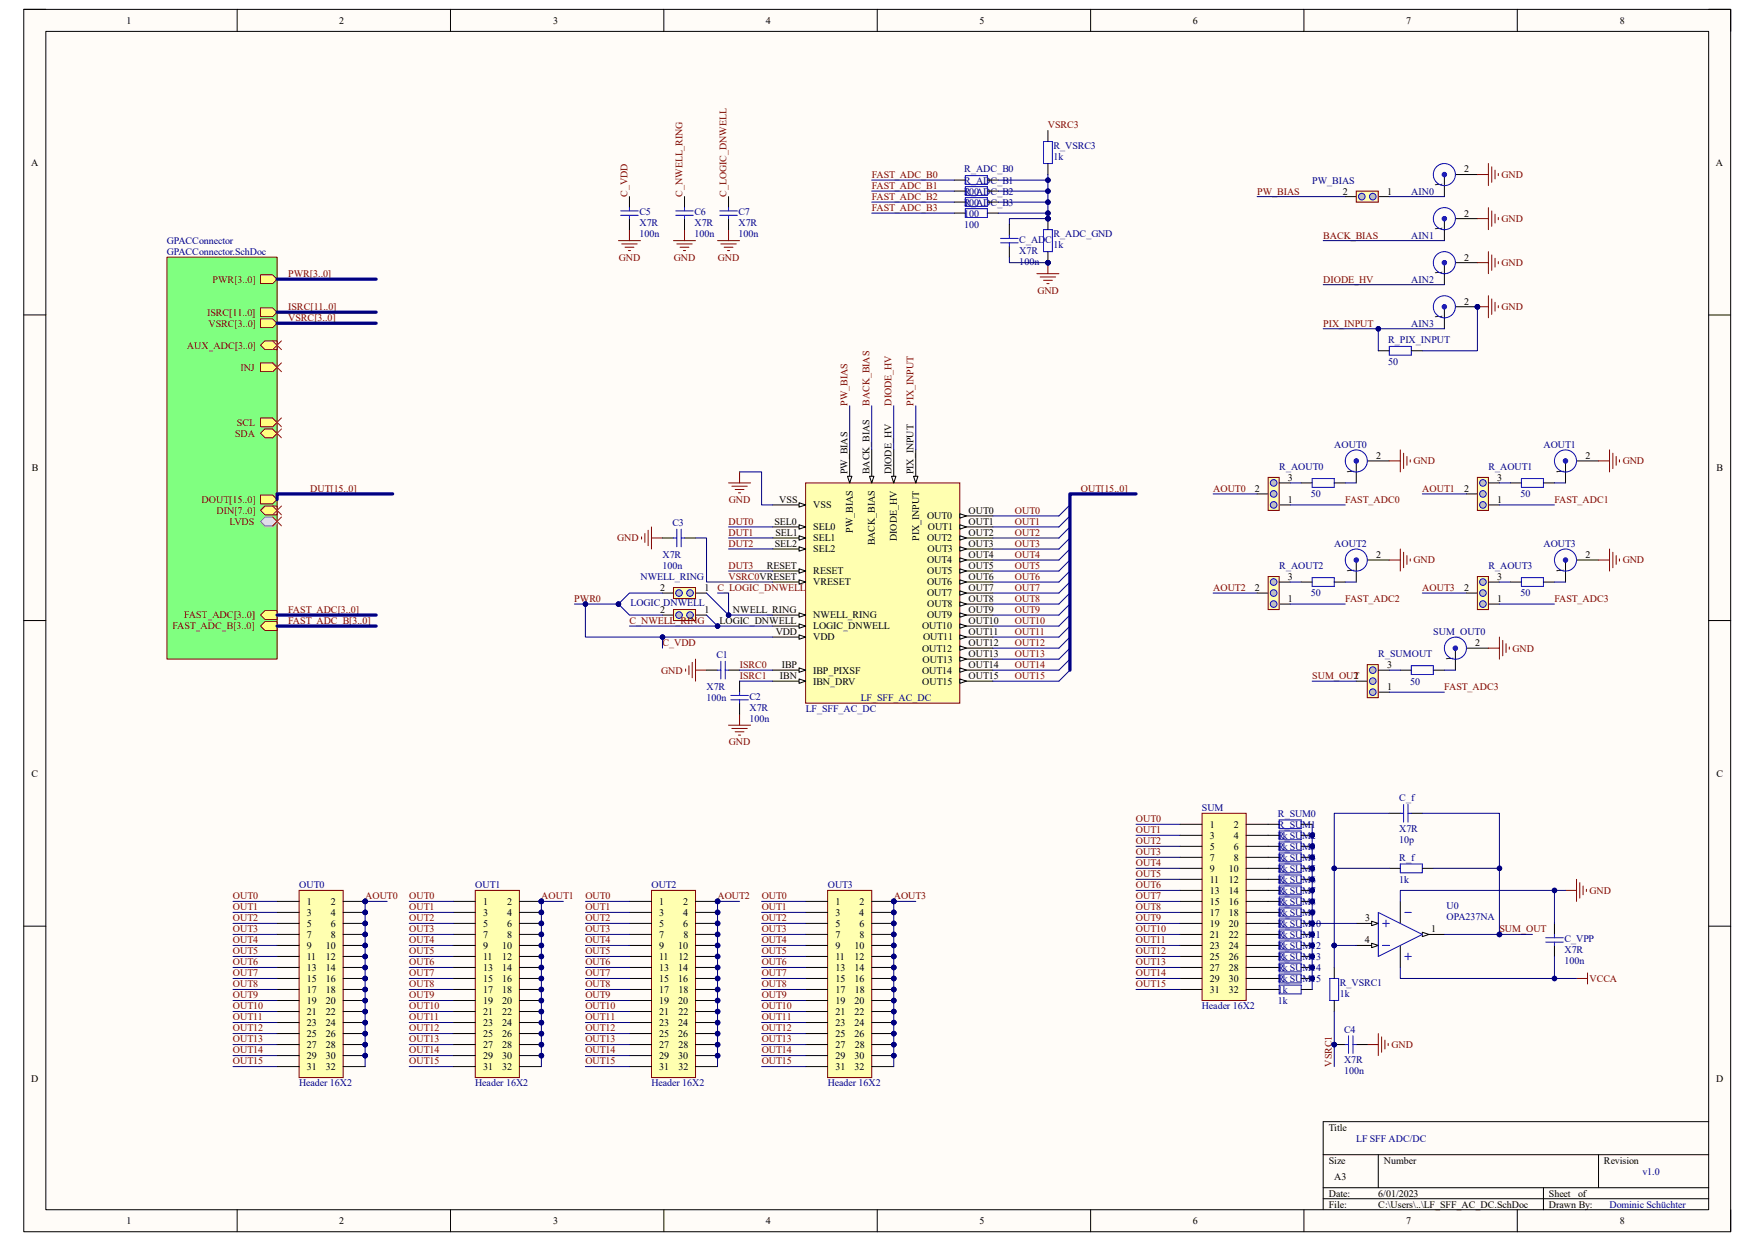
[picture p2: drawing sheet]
<svg xmlns="http://www.w3.org/2000/svg" width="297mm" height="210mm" viewBox="0 0 297 210" stroke-linecap="round" stroke-linejoin="round" font-family="sans-serif">
<defs><g id="words">
<g font-size="1.7">
<text x="21.4" y="4">1</text>
<text x="57.4" y="4">2</text>
<text x="93.6" y="4">3</text>
<text x="129.6" y="4">4</text>
<text x="165.8" y="4">5</text>
<text x="201.8" y="4">6</text>
<text x="238" y="4">7</text>
<text x="274.1" y="4">8</text>
<text x="5.3" y="28">A</text>
<text x="247.8" y="29.2">2</text>
<text x="290.4" y="28">A</text>
<text x="227.2" y="32.9">2</text>
<text x="234.7" y="32.9">1</text>
<text x="244" y="31.7" transform="rotate(-90 244 31.7)">1</text>
<text x="244" y="39.1" transform="rotate(-90 244 39.1)">1</text>
<text x="247.8" y="36.7">2</text>
<text x="244" y="46.6" transform="rotate(-90 244 46.6)">1</text>
<text x="247.8" y="44.1">2</text>
<text x="247.8" y="51.6">2</text>
<text x="244" y="54" transform="rotate(-90 244 54)">1</text>
<text x="232.9" y="77.6">2</text>
<text x="268.3" y="77.6">2</text>
<text x="5.4" y="79.8">B</text>
<text x="143.4" y="80.2" transform="rotate(-90 143.4 80.2)">PW_BIAS</text>
<text x="147.1" y="80.2" transform="rotate(-90 147.1 80.2)">BACK_BIAS</text>
<text x="150.9" y="80.2" transform="rotate(-90 150.9 80.2)">DIODE_HV</text>
<text x="154.6" y="80.2" transform="rotate(-90 154.6 80.2)">PIX_INPUT</text>
<text x="212.3" y="83.2">2</text>
<text x="218" y="81.4">3</text>
<text x="229.1" y="80.1" transform="rotate(-90 229.1 80.1)">1</text>
<text x="247.8" y="83.2">2</text>
<text x="253.4" y="81.4">3</text>
<text x="264.6" y="80.1" transform="rotate(-90 264.6 80.1)">1</text>
<text x="290.5" y="79.8">B</text>
<text x="131.1" y="88.8">SEL0</text>
<text x="131.9" y="85.1">VSS</text>
<text x="137.6" y="89.7">SEL0</text>
<text x="137.6" y="86">VSS</text>
<text x="156.9" y="87.9">OUT0</text>
<text x="157" y="89.7">OUT1</text>
<text x="163.9" y="87">OUT0</text>
<text x="163.9" y="88.8">OUT1</text>
<text x="218" y="85.1">1</text>
<text x="253.4" y="85.1">1</text>
<text x="131.1" y="92.5">SEL2</text>
<text x="131.2" y="90.7">SEL1</text>
<text x="137.6" y="91.6">SEL1</text>
<text x="137.6" y="93.5">SEL2</text>
<text x="144.4" y="90.1" transform="rotate(-90 144.4 90.1)">PW_BIAS</text>
<text x="148.1" y="92.3" transform="rotate(-90 148.1 92.3)">BACK_BIAS</text>
<text x="151.8" y="91.5" transform="rotate(-90 151.8 91.5)">DIODE_HV</text>
<text x="155.5" y="91.5" transform="rotate(-90 155.5 91.5)">PIX_INPUT</text>
<text x="156.9" y="91.6">OUT2</text>
<text x="156.9" y="95.3">OUT4</text>
<text x="157" y="93.5">OUT3</text>
<text x="163.9" y="90.7">OUT2</text>
<text x="163.9" y="92.5">OUT3</text>
<text x="163.9" y="94.4">OUT4</text>
<text x="232.9" y="94.4">2</text>
<text x="268.3" y="94.4">2</text>
<text x="111.7" y="100">2</text>
<text x="119.2" y="100">1</text>
<text x="129.8" y="96.3">RESET</text>
<text x="137.6" y="99.1">VRESET</text>
<text x="137.6" y="97.2">RESET</text>
<text x="156.9" y="99.1">OUT6</text>
<text x="156.9" y="100.9">OUT7</text>
<text x="156.9" y="97.2">OUT5</text>
<text x="163.9" y="96.3">OUT5</text>
<text x="163.9" y="98.1">OUT6</text>
<text x="163.9" y="100">OUT7</text>
<text x="163.9" y="101.9">OUT8</text>
<text x="212.3" y="100">2</text>
<text x="218" y="101.9">1</text>
<text x="218" y="98.1">3</text>
<text x="229.1" y="96.9" transform="rotate(-90 229.1 96.9)">1</text>
<text x="247.8" y="100">2</text>
<text x="253.4" y="101.9">1</text>
<text x="253.4" y="98.1">3</text>
<text x="264.6" y="96.9" transform="rotate(-90 264.6 96.9)">1</text>
<text x="111.7" y="103.7">2</text>
<text x="119.2" y="103.7">1</text>
<text x="121.8" y="105.6">LOGIC_DNWELL</text>
<text x="124" y="103.7">NWELL_RING</text>
<text x="131.3" y="107.4">VDD</text>
<text x="137.6" y="106.5">LOGIC_DNWELL</text>
<text x="137.6" y="104.6">NWELL_RING</text>
<text x="156" y="106.5">OUT10</text>
<text x="156.9" y="104.6">OUT9</text>
<text x="156.9" y="102.8">OUT8</text>
<text x="163.9" y="103.7">OUT9</text>
<text x="163.9" y="105.6">OUT10</text>
<text x="163.9" y="107.4">OUT11</text>
<text x="132.3" y="113.1">IBP</text>
<text x="137.6" y="108.4">VDD</text>
<text x="156" y="110.3">OUT12</text>
<text x="156.1" y="112.1">OUT13</text>
<text x="156.2" y="108.4">OUT11</text>
<text x="163.9" y="109.3">OUT12</text>
<text x="163.9" y="111.2">OUT13</text>
<text x="163.9" y="113.1">OUT14</text>
<text x="234.7" y="113.1">3</text>
<text x="245.9" y="111.8" transform="rotate(-90 245.9 111.8)">1</text>
<text x="249.6" y="109.3">2</text>
<text x="132" y="114.9">IBN</text>
<text x="137.6" y="115.9">IBN_DRV</text>
<text x="137.6" y="114">IBP_PIXSF</text>
<text x="156" y="114">OUT14</text>
<text x="156.1" y="115.9">OUT15</text>
<text x="163.9" y="114.9">OUT15</text>
<text x="229.1" y="114.9">2</text>
<text x="234.7" y="116.8">1</text>
<text x="5.3" y="131.4">C</text>
<text x="290.5" y="131.4">C</text>
<text x="204.7" y="140.1">1</text>
<text x="204.7" y="141.9">3</text>
<text x="204.7" y="143.8">5</text>
<text x="208.8" y="141.9">4</text>
<text x="208.8" y="143.8">6</text>
<text x="208.8" y="140.1">2</text>
<text x="204.7" y="145.7">7</text>
<text x="204.7" y="147.5">9</text>
<text x="204.7" y="149.4">11</text>
<text x="207.9" y="147.5">10</text>
<text x="208" y="149.4">12</text>
<text x="208.8" y="145.7">8</text>
<text x="51.9" y="153.1">1</text>
<text x="51.9" y="155">3</text>
<text x="56" y="155">4</text>
<text x="56" y="153.1">2</text>
<text x="81.7" y="153.1">1</text>
<text x="81.7" y="155">3</text>
<text x="85.8" y="153.1">2</text>
<text x="85.8" y="155">4</text>
<text x="111.5" y="153.1">1</text>
<text x="111.5" y="155">3</text>
<text x="115.6" y="153.1">2</text>
<text x="115.6" y="155">4</text>
<text x="141.4" y="153.1">1</text>
<text x="141.4" y="155">3</text>
<text x="145.4" y="155">4</text>
<text x="145.5" y="153.1">2</text>
<text x="204.7" y="151.3">13</text>
<text x="204.7" y="153.1">15</text>
<text x="204.7" y="155">17</text>
<text x="207.9" y="151.3">14</text>
<text x="208" y="153.1">16</text>
<text x="208" y="155">18</text>
<text x="231.1" y="155.9">3</text>
<text x="51.9" y="156.8">5</text>
<text x="51.9" y="158.7">7</text>
<text x="51.9" y="160.6">9</text>
<text x="55.2" y="160.6">10</text>
<text x="56" y="156.8">6</text>
<text x="56" y="158.7">8</text>
<text x="81.7" y="156.8">5</text>
<text x="81.7" y="158.7">7</text>
<text x="81.7" y="160.6">9</text>
<text x="85" y="160.6">10</text>
<text x="85.8" y="156.8">6</text>
<text x="85.9" y="158.7">8</text>
<text x="111.5" y="156.8">5</text>
<text x="111.5" y="158.7">7</text>
<text x="111.5" y="160.6">9</text>
<text x="114.8" y="160.6">10</text>
<text x="115.6" y="156.8">6</text>
<text x="115.7" y="158.7">8</text>
<text x="141.4" y="156.8">5</text>
<text x="141.4" y="158.7">7</text>
<text x="141.4" y="160.6">9</text>
<text x="144.6" y="160.6">10</text>
<text x="145.5" y="156.8">6</text>
<text x="145.5" y="158.7">8</text>
<text x="204.7" y="156.8">19</text>
<text x="204.7" y="158.7">21</text>
<text x="204.7" y="160.6">23</text>
<text x="207.9" y="156.8">20</text>
<text x="207.9" y="160.6">24</text>
<text x="208" y="158.7">22</text>
<text x="231" y="159.6">4</text>
<text x="242.2" y="157.8">1</text>
<text x="51.9" y="162.4">11</text>
<text x="51.9" y="164.3">13</text>
<text x="51.9" y="166.2">15</text>
<text x="55.1" y="164.3">14</text>
<text x="55.2" y="162.4">12</text>
<text x="55.2" y="166.2">16</text>
<text x="81.7" y="162.4">11</text>
<text x="81.7" y="164.3">13</text>
<text x="81.7" y="166.2">15</text>
<text x="85" y="162.4">12</text>
<text x="85" y="164.3">14</text>
<text x="85" y="166.2">16</text>
<text x="111.5" y="162.4">11</text>
<text x="111.5" y="164.3">13</text>
<text x="111.5" y="166.2">15</text>
<text x="114.8" y="164.3">14</text>
<text x="114.8" y="166.2">16</text>
<text x="114.8" y="162.4">12</text>
<text x="141.4" y="162.4">11</text>
<text x="141.4" y="164.3">13</text>
<text x="141.4" y="166.2">15</text>
<text x="144.6" y="162.4">12</text>
<text x="144.6" y="164.3">14</text>
<text x="144.6" y="166.2">16</text>
<text x="204.7" y="162.4">25</text>
<text x="204.7" y="164.3">27</text>
<text x="204.7" y="166.2">29</text>
<text x="207.9" y="166.2">30</text>
<text x="208" y="162.4">26</text>
<text x="208" y="164.3">28</text>
<text x="51.9" y="168">17</text>
<text x="51.9" y="169.9">19</text>
<text x="51.9" y="171.7">21</text>
<text x="51.9" y="173.6">23</text>
<text x="55.1" y="173.6">24</text>
<text x="55.2" y="168">18</text>
<text x="55.2" y="169.9">20</text>
<text x="55.2" y="171.7">22</text>
<text x="81.7" y="168">17</text>
<text x="81.7" y="169.9">19</text>
<text x="81.7" y="171.7">21</text>
<text x="81.7" y="173.6">23</text>
<text x="85" y="169.9">20</text>
<text x="85" y="171.7">22</text>
<text x="85" y="173.6">24</text>
<text x="85" y="168">18</text>
<text x="111.5" y="168">17</text>
<text x="111.5" y="169.9">19</text>
<text x="111.5" y="171.7">21</text>
<text x="111.5" y="173.6">23</text>
<text x="114.8" y="169.9">20</text>
<text x="114.8" y="173.6">24</text>
<text x="114.8" y="168">18</text>
<text x="114.8" y="171.7">22</text>
<text x="141.4" y="168">17</text>
<text x="141.4" y="169.9">19</text>
<text x="141.4" y="171.7">21</text>
<text x="141.4" y="173.6">23</text>
<text x="144.6" y="169.9">20</text>
<text x="144.6" y="171.7">22</text>
<text x="144.6" y="173.6">24</text>
<text x="144.7" y="168">18</text>
<text x="204.7" y="168">31</text>
<text x="208" y="168">32</text>
<text x="51.9" y="175.5">25</text>
<text x="51.9" y="177.3">27</text>
<text x="51.9" y="179.2">29</text>
<text x="55.2" y="175.5">26</text>
<text x="55.2" y="177.3">28</text>
<text x="55.2" y="179.2">30</text>
<text x="81.7" y="175.5">25</text>
<text x="81.7" y="177.3">27</text>
<text x="81.7" y="179.2">29</text>
<text x="85" y="175.5">26</text>
<text x="85" y="179.2">30</text>
<text x="85" y="177.3">28</text>
<text x="111.5" y="175.5">25</text>
<text x="111.5" y="177.3">27</text>
<text x="111.5" y="179.2">29</text>
<text x="114.8" y="175.5">26</text>
<text x="114.8" y="179.2">30</text>
<text x="114.8" y="177.3">28</text>
<text x="141.4" y="175.5">25</text>
<text x="141.4" y="177.3">27</text>
<text x="141.4" y="179.2">29</text>
<text x="144.6" y="175.5">26</text>
<text x="144.6" y="179.2">30</text>
<text x="144.7" y="177.3">28</text>
<text x="5.3" y="183.2">D</text>
<text x="51.9" y="181.1">31</text>
<text x="55.2" y="181.1">32</text>
<text x="81.7" y="181.1">31</text>
<text x="85" y="181.1">32</text>
<text x="111.5" y="181.1">31</text>
<text x="114.8" y="181.1">32</text>
<text x="141.4" y="181.1">31</text>
<text x="144.6" y="181.1">32</text>
<text x="290.4" y="183.2">D</text>
<text x="224.9" y="191.3">Title</text>
<text x="224.9" y="196.9">Size</text>
<text x="234.2" y="196.9">Number</text>
<text x="271.4" y="196.9">Revision</text>
<text x="224.9" y="202.5">Date:</text>
<text x="225.8" y="199.7">A3</text>
<text x="233.3" y="202.5">6/01/2023</text>
<text x="262.1" y="202.5">Sheet</text>
<text x="267.1" y="202.5">of</text>
<text x="21.4" y="207.2">1</text>
<text x="57.4" y="207.2">2</text>
<text x="93.6" y="207.2">3</text>
<text x="129.6" y="207.2">4</text>
<text x="165.8" y="207.2">5</text>
<text x="201.8" y="207.2">6</text>
<text x="224.9" y="204.4">File:</text>
<text x="233.3" y="204.4">C:\Users\..\LF_SFF_AC_DC.SchDoc</text>
<text x="238" y="207.2">7</text>
<text x="262.1" y="204.4">Drawn By:</text>
<text x="274.1" y="207.2">8</text>
</g>
<g font-size="1.7" fill="#800000">
<text x="177.3" y="21.7">VSRC3</text>
<text x="106.2" y="33.3" transform="rotate(-90 106.2 33.3)">C_VDD</text>
<text x="115.5" y="33.3" transform="rotate(-90 115.5 33.3)">C_NWELL_RING</text>
<text x="122.9" y="33.3" transform="rotate(-90 122.9 33.3)">C_LOGIC_DNWELL</text>
<text x="147.5" y="30.1">FAST_ADC_B0</text>
<text x="147.5" y="32">FAST_ADC_B1</text>
<text x="147.5" y="33.9">FAST_ADC_B2</text>
<text x="147.5" y="35.7">FAST_ADC_B3</text>
<text x="212.8" y="32.9">PW_BIAS</text>
<text x="254.1" y="30.1">GND</text>
<text x="223.9" y="40.4">BACK_BIAS</text>
<text x="254.1" y="37.6">GND</text>
<text x="36" y="47.8">PWR[3..0]</text>
<text x="48.8" y="46.9">PWR[3..0]</text>
<text x="104.7" y="44.1">GND</text>
<text x="114" y="44.1">GND</text>
<text x="121.5" y="44.1">GND</text>
<text x="223.9" y="47.8">DIODE_HV</text>
<text x="254.1" y="45">GND</text>
<text x="35.1" y="53.4">ISRC[11..0]</text>
<text x="48.8" y="52.5">ISRC[11..0]</text>
<text x="175.6" y="49.7">GND</text>
<text x="254.1" y="52.5">GND</text>
<text x="31.6" y="59">AUX_ADC[3..0]</text>
<text x="35.3" y="55.3">VSRC[3..0]</text>
<text x="48.8" y="54.4">VSRC[3..0]</text>
<text x="223.9" y="55.3">PIX_INPUT</text>
<text x="40.7" y="62.7">INJ</text>
<text x="143.4" y="68.7" transform="rotate(-90 143.4 68.7)">PW_BIAS</text>
<text x="147.1" y="68.7" transform="rotate(-90 147.1 68.7)">BACK_BIAS</text>
<text x="150.9" y="68.7" transform="rotate(-90 150.9 68.7)">DIODE_HV</text>
<text x="154.6" y="68.7" transform="rotate(-90 154.6 68.7)">PIX_INPUT</text>
<text x="39.8" y="73.9">SDA</text>
<text x="40.1" y="72.1">SCL</text>
<text x="52.5" y="83.2">DUT[15..0]</text>
<text x="182.9" y="83.2">OUT[15..0]</text>
<text x="205.3" y="83.2">AOUT0</text>
<text x="239.2" y="78.6">GND</text>
<text x="240.7" y="83.2">AOUT1</text>
<text x="274.6" y="78.6">GND</text>
<text x="34.1" y="85.1">DOUT[15..0]</text>
<text x="36.7" y="87">DIN[7..0]</text>
<text x="38.9" y="88.8">LVDS</text>
<text x="123.3" y="88.8">DUT0</text>
<text x="123.4" y="85.1">GND</text>
<text x="171.7" y="87">OUT0</text>
<text x="171.7" y="88.8">OUT1</text>
<text x="227.7" y="85.1">FAST_ADC0</text>
<text x="263.1" y="85.1">FAST_ADC1</text>
<text x="104.4" y="91.6">GND</text>
<text x="123.3" y="90.7">DUT1</text>
<text x="123.3" y="92.5">DUT2</text>
<text x="171.7" y="92.5">OUT3</text>
<text x="171.7" y="94.4">OUT4</text>
<text x="171.7" y="90.7">OUT2</text>
<text x="239.2" y="95.3">GND</text>
<text x="274.6" y="95.3">GND</text>
<text x="97.2" y="101.9">PWR0</text>
<text x="121.4" y="100">C_LOGIC_DNWELL</text>
<text x="123.3" y="98.1">VSRC0VRESET</text>
<text x="123.3" y="96.3">DUT3</text>
<text x="171.7" y="96.3">OUT5</text>
<text x="171.7" y="98.1">OUT6</text>
<text x="171.7" y="100">OUT7</text>
<text x="171.7" y="101.9">OUT8</text>
<text x="205.3" y="100">AOUT2</text>
<text x="227.7" y="101.9">FAST_ADC2</text>
<text x="240.7" y="100">AOUT3</text>
<text x="263.1" y="101.9">FAST_ADC3</text>
<text x="29.2" y="106.5">FAST_ADC_B[3..0]</text>
<text x="31.2" y="104.6">FAST_ADC[3..0]</text>
<text x="48.8" y="103.7">FAST_ADC[3..0]</text>
<text x="48.8" y="105.6">FAST_ADC_B[3..0]</text>
<text x="106.5" y="105.6">C_NWELL_RING</text>
<text x="171.7" y="103.7">OUT9</text>
<text x="171.7" y="105.6">OUT10</text>
<text x="171.7" y="107.4">OUT11</text>
<text x="112.1" y="109.3">C_VDD</text>
<text x="125.2" y="113.1">ISRC0</text>
<text x="171.7" y="109.3">OUT12</text>
<text x="171.7" y="111.2">OUT13</text>
<text x="171.7" y="113.1">OUT14</text>
<text x="256" y="110.3">GND</text>
<text x="111.9" y="114">GND</text>
<text x="125.2" y="114.9">ISRC1</text>
<text x="171.7" y="114.9">OUT15</text>
<text x="222.1" y="114.9">SUM_OUT</text>
<text x="244.4" y="116.8">FAST_ADC3</text>
<text x="123.4" y="126.1">GND</text>
<text x="192.2" y="139.1">OUT0</text>
<text x="192.2" y="141">OUT1</text>
<text x="192.2" y="142.9">OUT2</text>
<text x="192.2" y="144.7">OUT3</text>
<text x="192.2" y="146.6">OUT4</text>
<text x="192.2" y="148.5">OUT5</text>
<text x="39.4" y="152.2">OUT0</text>
<text x="39.4" y="154.1">OUT1</text>
<text x="39.4" y="155.9">OUT2</text>
<text x="61.8" y="152.2">AOUT0</text>
<text x="69.3" y="152.2">OUT0</text>
<text x="69.3" y="154.1">OUT1</text>
<text x="69.3" y="155.9">OUT2</text>
<text x="91.6" y="152.2">AOUT1</text>
<text x="99.1" y="152.2">OUT0</text>
<text x="99.1" y="154.1">OUT1</text>
<text x="99.1" y="155.9">OUT2</text>
<text x="121.4" y="152.2">AOUT2</text>
<text x="128.9" y="152.2">OUT0</text>
<text x="128.9" y="154.1">OUT1</text>
<text x="128.9" y="155.9">OUT2</text>
<text x="151.3" y="152.2">AOUT3</text>
<text x="192.2" y="150.3">OUT6</text>
<text x="192.2" y="152.2">OUT7</text>
<text x="192.2" y="154.1">OUT8</text>
<text x="192.2" y="155.9">OUT9</text>
<text x="269" y="151.3">GND</text>
<text x="39.4" y="157.8">OUT3</text>
<text x="39.4" y="159.6">OUT4</text>
<text x="39.4" y="161.5">OUT5</text>
<text x="69.3" y="157.8">OUT3</text>
<text x="69.3" y="159.6">OUT4</text>
<text x="69.3" y="161.5">OUT5</text>
<text x="99.1" y="157.8">OUT3</text>
<text x="99.1" y="159.6">OUT4</text>
<text x="99.1" y="161.5">OUT5</text>
<text x="128.9" y="157.8">OUT3</text>
<text x="128.9" y="159.6">OUT4</text>
<text x="128.9" y="161.5">OUT5</text>
<text x="192.2" y="157.8">OUT10</text>
<text x="192.2" y="159.6">OUT11</text>
<text x="192.2" y="161.5">OUT12</text>
<text x="253.7" y="157.8">SUM_OUT</text>
<text x="39.4" y="163.4">OUT6</text>
<text x="39.4" y="165.2">OUT7</text>
<text x="39.4" y="167.1">OUT8</text>
<text x="69.3" y="163.4">OUT6</text>
<text x="69.3" y="165.2">OUT7</text>
<text x="69.3" y="167.1">OUT8</text>
<text x="99.1" y="163.4">OUT6</text>
<text x="99.1" y="165.2">OUT7</text>
<text x="99.1" y="167.1">OUT8</text>
<text x="128.9" y="163.4">OUT6</text>
<text x="128.9" y="165.2">OUT7</text>
<text x="128.9" y="167.1">OUT8</text>
<text x="192.2" y="163.4">OUT13</text>
<text x="192.2" y="165.2">OUT14</text>
<text x="192.2" y="167.1">OUT15</text>
<text x="269" y="166.2">VCCA</text>
<text x="39.4" y="169">OUT9</text>
<text x="39.4" y="170.8">OUT10</text>
<text x="39.4" y="172.7">OUT11</text>
<text x="69.3" y="169">OUT9</text>
<text x="69.3" y="170.8">OUT10</text>
<text x="69.3" y="172.7">OUT11</text>
<text x="99.1" y="169">OUT9</text>
<text x="99.1" y="170.8">OUT10</text>
<text x="99.1" y="172.7">OUT11</text>
<text x="128.9" y="169">OUT9</text>
<text x="128.9" y="170.8">OUT10</text>
<text x="128.9" y="172.7">OUT11</text>
<text x="39.4" y="174.5">OUT12</text>
<text x="39.4" y="176.4">OUT13</text>
<text x="39.4" y="178.3">OUT14</text>
<text x="69.3" y="174.5">OUT12</text>
<text x="69.3" y="176.4">OUT13</text>
<text x="69.3" y="178.3">OUT14</text>
<text x="99.1" y="174.5">OUT12</text>
<text x="99.1" y="176.4">OUT13</text>
<text x="99.1" y="178.3">OUT14</text>
<text x="128.9" y="174.5">OUT12</text>
<text x="128.9" y="176.4">OUT13</text>
<text x="128.9" y="178.3">OUT14</text>
<text x="235.5" y="177.3">GND</text>
<text x="39.4" y="180.1">OUT15</text>
<text x="69.3" y="180.1">OUT15</text>
<text x="99.1" y="180.1">OUT15</text>
<text x="128.9" y="180.1">OUT15</text>
<text x="225.4" y="180.5" transform="rotate(-90 225.4 180.5)">VSRC1</text>
</g>
<g font-size="1.7" fill="#000080">
<text x="163.2" y="29.2">R_ADC_B0</text>
<text x="178.3" y="27.1">1k</text>
<text x="178.3" y="25.3">R_VSRC3</text>
<text x="163.2" y="34.8">R_ADC_B3</text>
<text x="163.2" y="32.9">R_ADC_B2</text>
<text x="163.2" y="34.8">100</text>
<text x="163.2" y="31.1">R_ADC_B1</text>
<text x="163.2" y="32.9">100</text>
<text x="222.1" y="31.1">PW_BIAS</text>
<text x="238.8" y="32.9">AIN0</text>
<text x="28.2" y="41.3">GPACConnector</text>
<text x="108.2" y="40.2">100n</text>
<text x="108.2" y="36.4">C5</text>
<text x="108.2" y="38.3">X7R</text>
<text x="117.5" y="40.2">100n</text>
<text x="117.5" y="36.4">C6</text>
<text x="117.5" y="38.3">X7R</text>
<text x="125" y="40.2">100n</text>
<text x="125" y="36.4">C7</text>
<text x="125" y="38.3">X7R</text>
<text x="163.2" y="38.5">100</text>
<text x="163.2" y="36.7">100</text>
<text x="172.5" y="41.1">C_ADC</text>
<text x="178.3" y="40.2">R_ADC_GND</text>
<text x="238.8" y="40.4">AIN1</text>
<text x="28.2" y="43.2">GPACConnector.SchDoc</text>
<text x="172.5" y="44.8">100n</text>
<text x="172.5" y="43">X7R</text>
<text x="178.3" y="42">1k</text>
<text x="238.8" y="47.8">AIN2</text>
<text x="234.9" y="58.1">R_PIX_INPUT</text>
<text x="238.8" y="55.3">AIN3</text>
<text x="234.9" y="61.8">50</text>
<text x="225.8" y="75.8">AOUT0</text>
<text x="261.2" y="75.8">AOUT1</text>
<text x="216.5" y="79.5">R_AOUT0</text>
<text x="251.9" y="79.5">R_AOUT1</text>
<text x="113.8" y="89">C3</text>
<text x="221.9" y="84.2">50</text>
<text x="257.3" y="84.2">50</text>
<text x="112.1" y="94.4">X7R</text>
<text x="225.8" y="92.5">AOUT2</text>
<text x="261.2" y="92.5">AOUT3</text>
<text x="108.4" y="98.1">NWELL_RING</text>
<text x="112.1" y="96.3">100n</text>
<text x="216.5" y="96.3">R_AOUT2</text>
<text x="221.9" y="100.9">50</text>
<text x="251.9" y="96.3">R_AOUT3</text>
<text x="257.3" y="100.9">50</text>
<text x="106.7" y="102.6">LOGIC DNWELL</text>
<text x="242.6" y="107.4">SUM_OUT0</text>
<text x="121.2" y="111.4">C1</text>
<text x="233.3" y="111.2">R_SUMOUT</text>
<text x="119.5" y="118.7">100n</text>
<text x="119.5" y="116.8">X7R</text>
<text x="126.8" y="118.4">C2</text>
<text x="145.7" y="118.7">LF_SFF_AC_DC</text>
<text x="238.7" y="115.9">50</text>
<text x="126.8" y="122.2">100n</text>
<text x="126.8" y="120.3">X7R</text>
<text x="136.4" y="120.5">LF_SFF_AC_DC</text>
<text x="203.4" y="137.3">SUM</text>
<text x="236.8" y="135.6">C_f</text>
<text x="216.3" y="141.9">1k</text>
<text x="216.3" y="138.2">R_SUM0</text>
<text x="216.3" y="143.8">1k</text>
<text x="216.3" y="140.1">R_SUM1</text>
<text x="216.3" y="141.9">R_SUM2</text>
<text x="216.3" y="143.8">R_SUM3</text>
<text x="236.8" y="142.7">10p</text>
<text x="236.8" y="140.8">X7R</text>
<text x="216.3" y="145.7">1k</text>
<text x="216.3" y="147.5">1k</text>
<text x="216.3" y="149.4">1k</text>
<text x="216.3" y="145.7">R_SUM4</text>
<text x="216.3" y="147.5">R_SUM5</text>
<text x="216.3" y="149.4">R_SUM6</text>
<text x="236.8" y="149.4">1k</text>
<text x="236.8" y="145.7">R_f</text>
<text x="50.6" y="150.3">OUT0</text>
<text x="80.4" y="150.3">OUT1</text>
<text x="110.2" y="150.3">OUT2</text>
<text x="140.1" y="150.3">OUT3</text>
<text x="216.3" y="151.3">1k</text>
<text x="216.3" y="153.1">1k</text>
<text x="216.3" y="155">1k</text>
<text x="216.3" y="151.3">R_SUM7</text>
<text x="216.3" y="153.1">R_SUM8</text>
<text x="216.3" y="155">R_SUM9</text>
<text x="244.8" y="155.7">OPA237NA</text>
<text x="244.8" y="153.9">U0</text>
<text x="216.3" y="156.8">1k</text>
<text x="216.3" y="158.7">1k</text>
<text x="216.3" y="160.6">1k</text>
<text x="216.3" y="156.8">R_SUM10</text>
<text x="216.3" y="158.7">R_SUM11</text>
<text x="216.3" y="160.6">R_SUM12</text>
<text x="264.8" y="159.5">C_VPP</text>
<text x="264.8" y="161.3">X7R</text>
<text x="216.3" y="162.4">1k</text>
<text x="216.3" y="164.3">1k</text>
<text x="216.3" y="166.2">1k</text>
<text x="216.3" y="162.4">R_SUM13</text>
<text x="216.3" y="164.3">R_SUM14</text>
<text x="216.3" y="166.2">R_SUM15</text>
<text x="226.7" y="166.9">R_VSRC1</text>
<text x="264.8" y="163.2">100n</text>
<text x="203.4" y="170.8">Header 16X2</text>
<text x="216.3" y="168">1k</text>
<text x="216.3" y="169.9">1k</text>
<text x="226.7" y="168.8">1k</text>
<text x="227.5" y="174.8">C4</text>
<text x="227.5" y="180">X7R</text>
<text x="50.6" y="183.9">Header 16X2</text>
<text x="80.4" y="183.9">Header 16X2</text>
<text x="110.2" y="183.9">Header 16X2</text>
<text x="140.1" y="183.9">Header 16X2</text>
<text x="227.5" y="181.8">100n</text>
<text x="229.5" y="193.2">LF SFF ADC/DC</text>
<text x="278" y="198.8">v1.0</text>
<text x="272.4" y="204.4">Dominic Schüchter</text>
</g>
</g></defs>
<path d="M4 1.6h288.9v206.8h-288.9z" fill-rule="evenodd" fill="#fffcf8"/>
<path d="M4 1.6h288.9v206.8h-288.9z" fill="none" stroke="#000" stroke-width=".17"/>
<path d="M7.8 5.3h281.4v199.4h-281.4z" fill-rule="evenodd" fill="#fffcf8"/>
<g fill="none" stroke="#000" stroke-width=".17">
<path d="M4 1.6h3.7M7.8 5.3h281.4v199.4h-281.4zM40.1 1.6v3.7M76.2 1.6v3.7M112.3 1.6v3.7M148.5 1.6v3.7M184.6 1.6v3.7M220.7 1.6v3.7M256.8 1.6v3.7M289.2 1.6h3.7v3.7M4 53.3h3.7M289.2 53.3h3.7"/>
<path d="M4 105h3.8M289.2 105h3.7M4 156.7h3.8M289.2 156.7h3.7M223.9 195.4h65.3M233.3 195.4v5.6M270.5 195.4v5.6M289.2 189.8h-65.3v14.9M40.1 204.7v3.7M76.2 204.7v3.7M112.4 204.7v3.7M148.5 204.7v3.7"/>
<path d="M184.6 204.7v3.7M220.7 204.7v3.7M223.9 201h65.3M223.9 202.9h65.3M256.8 204.7v3.7M261.2 201v3.7M292.9 204.7v3.7"/>
</g>
<path d="M136.3 81.7h26.1v37.3h-26.1z" fill-rule="evenodd" fill="#ffffb0"/>
<path d="M136.3 81.7h26.1v37.3h-26.1z" fill="none" stroke="#800000" stroke-width=".17"/>
<path d="M130.8 98.5h5.5" fill="none" stroke="#000" stroke-width=".17"/>
<path d="M135.2 98.1l1.1 .4-1.1 .4z" fill="#f8fcff"/>
<path d="M135.2 98.1l1.1 .4-1.1 .4zM130.8 107.8h5.5" fill="none" stroke="#000" stroke-width=".17"/>
<path d="M135.2 107.4l1.1 .4-1.1 .4z" fill="#f8fcff"/>
<path d="M130.8 115.3h5.5M135.2 107.4l1.1 .4-1.1 .4z" fill="none" stroke="#000" stroke-width=".17"/>
<path d="M135.2 114.9l1.1 .4-1.1 .3z" fill="#f8fcff"/>
<path d="M130.8 89.2h5.5M135.2 114.9l1.1 .4-1.1 .3z" fill="none" stroke="#000" stroke-width=".17"/>
<path d="M135.2 88.8l1.1 .4-1.1 .4z" fill="#f8fcff"/>
<path d="M130.8 91h5.5M135.2 88.8l1.1 .4-1.1 .4z" fill="none" stroke="#000" stroke-width=".17"/>
<path d="M135.2 90.7l1.1 .3-1.1 .4z" fill="#f8fcff"/>
<path d="M130.8 92.9h5.5M135.2 90.7l1.1 .3-1.1 .4z" fill="none" stroke="#000" stroke-width=".17"/>
<path d="M135.2 92.5l1.1 .4-1.1 .4z" fill="#f8fcff"/>
<path d="M130.8 96.6h5.5M135.2 92.5l1.1 .4-1.1 .4z" fill="none" stroke="#000" stroke-width=".17"/>
<path d="M135.2 96.3l1.1 .3-1.1 .4z" fill="#f8fcff"/>
<path d="M130.8 85.4h5.5M135.2 96.3l1.1 .3-1.1 .4z" fill="none" stroke="#000" stroke-width=".17"/>
<path d="M135.2 85.1l1.1 .3-1.1 .4z" fill="#f8fcff"/>
<path d="M135.2 85.1l1.1 .3-1.1 .4zM130.8 113.4h5.5" fill="none" stroke="#000" stroke-width=".17"/>
<path d="M135.2 113l1.1 .4-1.1 .4z" fill="#f8fcff"/>
<path d="M143.8 76.1v5.6M135.2 113l1.1 .4-1.1 .4z" fill="none" stroke="#000" stroke-width=".17"/>
<path d="M143.4 80.6h.8l-.4 1.1z" fill="#f8fcff"/>
<path d="M147.5 76.1v5.6M143.4 80.6h.8l-.4 1.1z" fill="none" stroke="#000" stroke-width=".17"/>
<path d="M147.2 80.6h.7l-.4 1.1z" fill="#f8fcff"/>
<path d="M147.2 80.6h.7l-.4 1.1zM162.4 87.3h5.6" fill="none" stroke="#000" stroke-width=".17"/>
<path d="M162.4 86.9l1.2 .4-1.2 .4z" fill="#f8fcff"/>
<path d="M162.4 86.9l1.2 .4-1.2 .4zM162.4 89.2h5.6" fill="none" stroke="#000" stroke-width=".17"/>
<path d="M162.4 88.8l1.2 .4-1.2 .4z" fill="#f8fcff"/>
<path d="M162.4 88.8l1.2 .4-1.2 .4zM162.4 91h5.6" fill="none" stroke="#000" stroke-width=".17"/>
<path d="M162.4 90.7l1.2 .3-1.2 .4z" fill="#f8fcff"/>
<path d="M162.4 90.7l1.2 .3-1.2 .4zM162.4 92.9h5.6" fill="none" stroke="#000" stroke-width=".17"/>
<path d="M162.4 92.5l1.2 .4-1.2 .4z" fill="#f8fcff"/>
<path d="M162.4 92.5l1.2 .4-1.2 .4zM162.4 94.8h5.6" fill="none" stroke="#000" stroke-width=".17"/>
<path d="M162.4 94.4l1.2 .4-1.2 .3z" fill="#f8fcff"/>
<path d="M162.4 94.4l1.2 .4-1.2 .3zM162.4 96.6h5.6" fill="none" stroke="#000" stroke-width=".17"/>
<path d="M162.4 96.3l1.2 .3-1.2 .4z" fill="#f8fcff"/>
<path d="M162.4 96.3l1.2 .3-1.2 .4zM162.4 98.5h5.6" fill="none" stroke="#000" stroke-width=".17"/>
<path d="M162.4 98.1l1.2 .4-1.2 .4z" fill="#f8fcff"/>
<path d="M162.4 98.1l1.2 .4-1.2 .4zM162.4 100.4h5.6" fill="none" stroke="#000" stroke-width=".17"/>
<path d="M162.4 100l1.2 .4-1.2 .3z" fill="#f8fcff"/>
<path d="M162.4 100l1.2 .4-1.2 .3zM162.4 102.2h5.6" fill="none" stroke="#000" stroke-width=".17"/>
<path d="M162.4 101.8l1.2 .4-1.2 .4z" fill="#f8fcff"/>
<path d="M162.4 101.8l1.2 .4-1.2 .4zM162.4 104.1h5.6" fill="none" stroke="#000" stroke-width=".17"/>
<path d="M162.4 103.7l1.2 .4-1.2 .4z" fill="#f8fcff"/>
<path d="M162.4 103.7l1.2 .4-1.2 .4zM162.4 105.9h5.6" fill="none" stroke="#000" stroke-width=".17"/>
<path d="M162.4 105.6l1.2 .3-1.2 .4z" fill="#f8fcff"/>
<path d="M162.4 105.6l1.2 .3-1.2 .4zM162.4 107.8h5.6" fill="none" stroke="#000" stroke-width=".17"/>
<path d="M162.4 107.4l1.2 .4-1.2 .4z" fill="#f8fcff"/>
<path d="M162.4 107.4l1.2 .4-1.2 .4zM162.4 109.7h5.6" fill="none" stroke="#000" stroke-width=".17"/>
<path d="M162.4 109.3l1.2 .4-1.2 .4z" fill="#f8fcff"/>
<path d="M162.4 109.3l1.2 .4-1.2 .4zM162.4 111.5h5.6" fill="none" stroke="#000" stroke-width=".17"/>
<path d="M162.4 111.2l1.2 .3-1.2 .4z" fill="#f8fcff"/>
<path d="M162.4 111.2l1.2 .3-1.2 .4zM162.4 113.4h5.6" fill="none" stroke="#000" stroke-width=".17"/>
<path d="M162.4 113l1.2 .4-1.2 .4z" fill="#f8fcff"/>
<path d="M162.4 113l1.2 .4-1.2 .4zM162.4 115.3h5.6" fill="none" stroke="#000" stroke-width=".17"/>
<path d="M162.4 114.9l1.2 .4-1.2 .3z" fill="#f8fcff"/>
<path d="M151.3 76.1v5.6M162.4 114.9l1.2 .4-1.2 .3z" fill="none" stroke="#000" stroke-width=".17"/>
<path d="M150.9 80.6h.7l-.3 1.1z" fill="#f8fcff"/>
<path d="M155 76.1v5.6M150.9 80.6h.7l-.3 1.1z" fill="none" stroke="#000" stroke-width=".17"/>
<path d="M154.6 80.6h.8l-.4 1.1z" fill="#f8fcff"/>
<path d="M154.6 80.6h.8l-.4 1.1zM130.8 105.9h5.5" fill="none" stroke="#000" stroke-width=".17"/>
<path d="M135.2 105.6l1.1 .3-1.1 .4z" fill="#f8fcff"/>
<path d="M130.8 104.1h5.5M135.2 105.6l1.1 .3-1.1 .4z" fill="none" stroke="#000" stroke-width=".17"/>
<path d="M135.2 103.7l1.1 .4-1.1 .4z" fill="#f8fcff"/>
<path d="M244.4 29.5v3.8M246.3 29.5h3.7M135.2 103.7l1.1 .4-1.1 .4z" fill="none" stroke="#000" stroke-width=".17"/>
<g fill="none" stroke="#000080" stroke-width=".17">
<path d="M181.1 85.4l-1.9 1.9M181.1 87.3l-1.9 1.9M181.1 89.2l-1.9 1.8M181.1 91l-1.9 1.9M181.1 92.9l-1.9 1.9M181.1 94.8l-1.9 1.8M181.1 96.6l-1.9 1.9M181.1 98.5l-1.9 1.9M181.1 102.2l-1.9 1.9M181.1 100.4l-1.9 1.8M181.1 104.1l-1.9 1.8M181.1 105.9l-1.9 1.9"/>
<path d="M181.1 107.8l-1.9 1.9M181.1 109.7l-1.9 1.8M181.1 113.4l-1.9 1.9M181.1 111.5l-1.9 1.9"/>
</g>
<path d="M125.2 79.9v1.8M123.3 81.7h3.7M123.9 82.3h2.6M124.4 82.8h1.5M125 83.4h.3" fill="none" stroke="#800000" stroke-width=".17"/>
<circle cx="244.4" cy="29.5" r=".38" fill="#00f"/>
<g fill="none" stroke="#00f" stroke-width=".17">
<circle cx="244.4" cy="29.5" r=".38"/>
<circle cx="244.4" cy="29.5" r="1.87"/>
</g>
<path d="M244.4 37v3.7M246.3 37h3.7" fill="none" stroke="#000" stroke-width=".17"/>
<circle cx="244.4" cy="37" r=".38" fill="#00f"/>
<g fill="none" stroke="#00f" stroke-width=".17">
<circle cx="244.4" cy="37" r=".38"/>
<circle cx="244.4" cy="37" r="1.87"/>
</g>
<path d="M244.4 44.4v3.8M246.3 44.4h3.7" fill="none" stroke="#000" stroke-width=".17"/>
<circle cx="244.4" cy="44.5" r=".38" fill="#00f"/>
<g fill="none" stroke="#00f" stroke-width=".17">
<circle cx="244.4" cy="44.5" r=".38"/>
<circle cx="244.4" cy="44.5" r="1.87"/>
</g>
<circle cx="250" cy="51.9" r=".38" fill="#000080"/>
<circle cx="250" cy="51.9" r=".38" fill="none" stroke="#000080" stroke-width=".17"/>
<path d="M244.4 51.9v3.7M246.3 51.9h3.7" fill="none" stroke="#000" stroke-width=".17"/>
<circle cx="250" cy="51.9" r=".38" fill="#000080"/>
<circle cx="250" cy="51.9" r=".38" fill="none" stroke="#000080" stroke-width=".17"/>
<circle cx="244.4" cy="51.9" r=".38" fill="#00f"/>
<g fill="none" stroke="#00f" stroke-width=".17">
<circle cx="244.4" cy="51.9" r=".38"/>
<circle cx="244.4" cy="51.9" r="1.87"/>
</g>
<g fill="none" stroke="#800000" stroke-width=".17">
<path d="M250 29.5h1.9M250 37h1.9M251.9 27.7v3.7M251.9 35.1v3.8M252.5 28.2v2.7M252.5 35.7v2.6M253 28.8v1.5M253 36.2v1.5M253.6 29.4v.3M253.6 36.8v.4M250 44.4h1.9M250 51.9h1.9"/>
<path d="M251.9 42.6v3.7M251.9 50v3.8M252.5 43.1v2.7M252.5 50.6v2.6M253 43.7v1.5M253 51.2v1.5M253.6 44.3v.3M253.6 51.7v.4"/>
</g>
<circle cx="250" cy="51.9" r=".38" fill="#000080"/>
<circle cx="250" cy="51.9" r=".38" fill="none" stroke="#000080" stroke-width=".17"/>
<path d="M28.3 43.5h18.6v68h-18.6z" fill-rule="evenodd" fill="#80ff80"/>
<path d="M28.3 43.5h18.6v68h-18.6z" fill="none" stroke="#800000" stroke-width=".17"/>
<path d="M44.1 46.5h2l.8 .7-.8 .8h-2z" fill-rule="evenodd" fill="#ffff80"/>
<path d="M44.1 46.5h2l.8 .7-.8 .8h-2z" fill="none" stroke="#800000" stroke-width=".17"/>
<path d="M44.1 52.1h2l.8 .7-.8 .8h-2z" fill-rule="evenodd" fill="#ffff80"/>
<path d="M44.1 52.1h2l.8 .7-.8 .8h-2z" fill="none" stroke="#800000" stroke-width=".17"/>
<path d="M44.1 54h2l.8 .7-.8 .7h-2z" fill-rule="evenodd" fill="#ffff80"/>
<path d="M44.1 54h2l.8 .7-.8 .7h-2z" fill="none" stroke="#800000" stroke-width=".17"/>
<path d="M44.1 58.4l.7-.7h2.1v1.5h-2.1z" fill-rule="evenodd" fill="#ffff80"/>
<path d="M44.1 58.4l.7-.7h2.1v1.5h-2.1z" fill="none" stroke="#800000" stroke-width=".17"/>
<path d="M44.1 83.8h2l.8 .7-.8 .8h-2z" fill-rule="evenodd" fill="#ffff80"/>
<path d="M44.1 83.8h2l.8 .7-.8 .8h-2z" fill="none" stroke="#800000" stroke-width=".17"/>
<path d="M44.1 86.4l.7-.8h2.1v1.5h-2.1z" fill-rule="evenodd" fill="#ffff80"/>
<path d="M44.1 86.4l.7-.8h2.1v1.5h-2.1z" fill="none" stroke="#800000" stroke-width=".17"/>
<path d="M44.1 104.1l.7-.8h2.1v1.5h-2.1z" fill-rule="evenodd" fill="#ffff80"/>
<path d="M44.1 104.1l.7-.8h2.1v1.5h-2.1z" fill="none" stroke="#800000" stroke-width=".17"/>
<path d="M44.1 105.9l.7-.7h2.1v1.5h-2.1z" fill-rule="evenodd" fill="#ffff80"/>
<path d="M44.1 105.9l.7-.7h2.1v1.5h-2.1z" fill="none" stroke="#800000" stroke-width=".17"/>
<path d="M44.2 88.4l.7-.7h1.3l.8 .7-.8 .8h-1.3z" fill-rule="evenodd" fill="#bac0ca"/>
<path d="M44.2 88.4l.7-.7h1.3l.8 .7-.8 .8h-1.3z" fill="none" stroke="#a6acb6" stroke-width=".17"/>
<path d="M44.1 88.2l.7-.7h1.3l.8 .7-.8 .8h-1.3z" fill-rule="evenodd" fill="#d5e4ff"/>
<path d="M44.1 88.2l.7-.7h1.3l.8 .7-.8 .8h-1.3z" fill="none" stroke="#71809b" stroke-width=".17"/>
<path d="M44.1 61.4h2l.8 .8-.8 .7h-2z" fill-rule="evenodd" fill="#ffff80"/>
<path d="M44.1 61.4h2l.8 .8-.8 .7h-2z" fill="none" stroke="#800000" stroke-width=".17"/>
<path d="M44.1 73.3l.7-.7h1.3l.8 .7-.8 .8h-1.3z" fill-rule="evenodd" fill="#ffff80"/>
<path d="M44.1 73.3l.7-.7h1.3l.8 .7-.8 .8h-1.3z" fill="none" stroke="#800000" stroke-width=".17"/>
<path d="M44.1 70.7h2l.8 .8-.8 .7h-2z" fill-rule="evenodd" fill="#ffff80"/>
<path d="M44.1 70.7h2l.8 .8-.8 .7h-2z" fill="none" stroke="#800000" stroke-width=".17"/>
<circle cx="61.8" cy="152.5" r=".38" fill="#000080"/>
<circle cx="61.8" cy="152.5" r=".38" fill="none" stroke="#000080" stroke-width=".17"/>
<path d="M212.8 83.6h1.8M216.5 85.4h1.8" fill="none" stroke="#000" stroke-width=".17"/>
<path d="M214.6 80.8h1.9v5.6h-1.9z" fill-rule="evenodd" fill="#ffffb0"/>
<path d="M214.6 80.8h1.9v5.6h-1.9z" fill="none" stroke="#800000" stroke-width=".17"/>
<circle cx="215.6" cy="85.4" r=".56" fill="#c0c0c0"/>
<circle cx="215.6" cy="85.4" r=".56" fill="none" stroke="#00f" stroke-width=".17"/>
<circle cx="215.6" cy="83.6" r=".56" fill="#c0c0c0"/>
<circle cx="215.6" cy="83.6" r=".56" fill="none" stroke="#00f" stroke-width=".17"/>
<circle cx="215.6" cy="81.7" r=".56" fill="#c0c0c0"/>
<circle cx="215.6" cy="81.7" r=".56" fill="none" stroke="#00f" stroke-width=".17"/>
<path d="M229.5 78v3.7M231.4 78h3.7M216.5 81.7h1.8" fill="none" stroke="#000" stroke-width=".17"/>
<circle cx="229.5" cy="78" r=".38" fill="#00f"/>
<g fill="none" stroke="#00f" stroke-width=".17">
<circle cx="229.5" cy="78" r=".38"/>
<circle cx="229.5" cy="78" r="1.87"/>
</g>
<path d="M235.1 78h1.9M237 76.1v3.8M237.5 76.7v2.6M238.1 77.2v1.5M238.7 77.8v.4" fill="none" stroke="#800000" stroke-width=".17"/>
<path d="M248.2 83.6h1.8M251.9 85.4h1.9" fill="none" stroke="#000" stroke-width=".17"/>
<path d="M250 80.8h1.9v5.6h-1.9z" fill-rule="evenodd" fill="#ffffb0"/>
<path d="M250 80.8h1.9v5.6h-1.9z" fill="none" stroke="#800000" stroke-width=".17"/>
<circle cx="251" cy="85.4" r=".56" fill="#c0c0c0"/>
<circle cx="251" cy="85.4" r=".56" fill="none" stroke="#00f" stroke-width=".17"/>
<circle cx="251" cy="83.6" r=".56" fill="#c0c0c0"/>
<circle cx="251" cy="83.6" r=".56" fill="none" stroke="#00f" stroke-width=".17"/>
<circle cx="251" cy="81.7" r=".56" fill="#c0c0c0"/>
<circle cx="251" cy="81.7" r=".56" fill="none" stroke="#00f" stroke-width=".17"/>
<path d="M264.9 78v3.7M266.8 78h3.7M251.9 81.7h1.9" fill="none" stroke="#000" stroke-width=".17"/>
<circle cx="264.9" cy="78" r=".38" fill="#00f"/>
<g fill="none" stroke="#00f" stroke-width=".17">
<circle cx="264.9" cy="78" r=".38"/>
<circle cx="264.9" cy="78" r="1.87"/>
</g>
<path d="M270.5 78h1.9M272.4 76.1v3.8M273 76.7v2.6M273.5 77.2v1.5M274.1 77.8v.4" fill="none" stroke="#800000" stroke-width=".17"/>
<path d="M212.8 100.4h1.8M216.5 102.2h1.8" fill="none" stroke="#000" stroke-width=".17"/>
<path d="M214.6 97.6h1.9v5.6h-1.9z" fill-rule="evenodd" fill="#ffffb0"/>
<path d="M214.6 97.6h1.9v5.6h-1.9z" fill="none" stroke="#800000" stroke-width=".17"/>
<circle cx="215.6" cy="102.2" r=".56" fill="#c0c0c0"/>
<circle cx="215.6" cy="102.2" r=".56" fill="none" stroke="#00f" stroke-width=".17"/>
<circle cx="215.6" cy="100.4" r=".56" fill="#c0c0c0"/>
<circle cx="215.6" cy="100.4" r=".56" fill="none" stroke="#00f" stroke-width=".17"/>
<circle cx="215.6" cy="98.5" r=".56" fill="#c0c0c0"/>
<circle cx="215.6" cy="98.5" r=".56" fill="none" stroke="#00f" stroke-width=".17"/>
<path d="M216.5 98.5h1.8M229.5 94.8v3.7M231.4 94.8h3.7" fill="none" stroke="#000" stroke-width=".17"/>
<circle cx="229.5" cy="94.8" r=".38" fill="#00f"/>
<g fill="none" stroke="#00f" stroke-width=".17">
<circle cx="229.5" cy="94.8" r=".38"/>
<circle cx="229.5" cy="94.8" r="1.87"/>
</g>
<path d="M235.1 94.8h1.9M237 92.9v3.7M237.5 93.5v2.6M238.1 94v1.5M238.7 94.6v.4" fill="none" stroke="#800000" stroke-width=".17"/>
<path d="M248.2 100.4h1.8M251.9 102.2h1.9" fill="none" stroke="#000" stroke-width=".17"/>
<path d="M250 97.6h1.9v5.6h-1.9z" fill-rule="evenodd" fill="#ffffb0"/>
<path d="M250 97.6h1.9v5.6h-1.9z" fill="none" stroke="#800000" stroke-width=".17"/>
<circle cx="251" cy="102.2" r=".56" fill="#c0c0c0"/>
<circle cx="251" cy="102.2" r=".56" fill="none" stroke="#00f" stroke-width=".17"/>
<circle cx="251" cy="100.4" r=".56" fill="#c0c0c0"/>
<circle cx="251" cy="100.4" r=".56" fill="none" stroke="#00f" stroke-width=".17"/>
<circle cx="251" cy="98.5" r=".56" fill="#c0c0c0"/>
<circle cx="251" cy="98.5" r=".56" fill="none" stroke="#00f" stroke-width=".17"/>
<path d="M251.9 98.5h1.9M264.9 94.8v3.7M266.8 94.8h3.7" fill="none" stroke="#000" stroke-width=".17"/>
<circle cx="264.9" cy="94.8" r=".38" fill="#00f"/>
<g fill="none" stroke="#00f" stroke-width=".17">
<path d="M222.1 81h3.7v1.5h-3.7zM222.1 97.8h3.7v1.4h-3.7zM257.5 81h3.7v1.5h-3.7zM257.5 97.8h3.7v1.4h-3.7z"/>
<circle cx="264.9" cy="94.8" r=".38"/>
<circle cx="264.9" cy="94.8" r="1.87"/>
</g>
<path d="M270.5 94.8h1.9M272.4 92.9v3.7M273 93.5v2.6M273.5 94v1.5M274.1 94.6v.4" fill="none" stroke="#800000" stroke-width=".17"/>
<path d="M220.2 81.7h1.9M220.2 98.5h1.9M225.8 81.7h1.9M225.8 98.5h1.9M255.6 81.7h1.9M255.6 98.5h1.9M261.2 81.7h1.9M261.2 98.5h1.9" fill="none" stroke="#000" stroke-width=".17"/>
<circle cx="61.8" cy="152.5" r=".38" fill="#000080"/>
<circle cx="61.8" cy="152.5" r=".38" fill="none" stroke="#000080" stroke-width=".17"/>
<circle cx="61.8" cy="154.4" r=".38" fill="#000080"/>
<circle cx="61.8" cy="154.4" r=".38" fill="none" stroke="#000080" stroke-width=".17"/>
<circle cx="61.8" cy="156.3" r=".38" fill="#000080"/>
<circle cx="61.8" cy="156.3" r=".38" fill="none" stroke="#000080" stroke-width=".17"/>
<circle cx="61.8" cy="158.1" r=".38" fill="#000080"/>
<circle cx="61.8" cy="158.1" r=".38" fill="none" stroke="#000080" stroke-width=".17"/>
<circle cx="61.8" cy="160" r=".38" fill="#000080"/>
<circle cx="61.8" cy="160" r=".38" fill="none" stroke="#000080" stroke-width=".17"/>
<circle cx="61.8" cy="161.9" r=".38" fill="#000080"/>
<circle cx="61.8" cy="161.9" r=".38" fill="none" stroke="#000080" stroke-width=".17"/>
<circle cx="61.8" cy="163.7" r=".38" fill="#000080"/>
<circle cx="61.8" cy="163.7" r=".38" fill="none" stroke="#000080" stroke-width=".17"/>
<circle cx="61.8" cy="165.6" r=".38" fill="#000080"/>
<circle cx="61.8" cy="165.6" r=".38" fill="none" stroke="#000080" stroke-width=".17"/>
<circle cx="61.8" cy="167.5" r=".38" fill="#000080"/>
<circle cx="61.8" cy="167.5" r=".38" fill="none" stroke="#000080" stroke-width=".17"/>
<circle cx="61.8" cy="169.3" r=".38" fill="#000080"/>
<circle cx="61.8" cy="169.3" r=".38" fill="none" stroke="#000080" stroke-width=".17"/>
<circle cx="61.8" cy="171.2" r=".38" fill="#000080"/>
<circle cx="61.8" cy="171.2" r=".38" fill="none" stroke="#000080" stroke-width=".17"/>
<circle cx="61.8" cy="173.1" r=".38" fill="#000080"/>
<circle cx="61.8" cy="173.1" r=".38" fill="none" stroke="#000080" stroke-width=".17"/>
<circle cx="61.8" cy="174.9" r=".38" fill="#000080"/>
<circle cx="61.8" cy="174.9" r=".38" fill="none" stroke="#000080" stroke-width=".17"/>
<circle cx="61.8" cy="176.8" r=".38" fill="#000080"/>
<circle cx="61.8" cy="176.8" r=".38" fill="none" stroke="#000080" stroke-width=".17"/>
<circle cx="61.8" cy="178.6" r=".38" fill="#000080"/>
<circle cx="61.8" cy="178.6" r=".38" fill="none" stroke="#000080" stroke-width=".17"/>
<path d="M50.6 150.7h7.5v31.7h-7.5z" fill-rule="evenodd" fill="#ffffb0"/>
<path d="M50.6 150.7h7.5v31.7h-7.5z" fill="none" stroke="#800000" stroke-width=".17"/>
<path d="M46.9 152.5h3.7M58.1 152.5h3.7" fill="none" stroke="#000" stroke-width=".17"/>
<circle cx="61.8" cy="152.5" r=".38" fill="#000080"/>
<circle cx="61.8" cy="152.5" r=".38" fill="none" stroke="#000080" stroke-width=".17"/>
<path d="M46.9 154.4h3.7M58.1 154.4h3.7" fill="none" stroke="#000" stroke-width=".17"/>
<circle cx="61.8" cy="154.4" r=".38" fill="#000080"/>
<circle cx="61.8" cy="154.4" r=".38" fill="none" stroke="#000080" stroke-width=".17"/>
<path d="M46.9 156.3h3.7M58.1 156.3h3.7" fill="none" stroke="#000" stroke-width=".17"/>
<circle cx="61.8" cy="156.3" r=".38" fill="#000080"/>
<circle cx="61.8" cy="156.3" r=".38" fill="none" stroke="#000080" stroke-width=".17"/>
<path d="M46.9 158.1h3.7M58.1 158.1h3.7" fill="none" stroke="#000" stroke-width=".17"/>
<circle cx="61.8" cy="158.1" r=".38" fill="#000080"/>
<circle cx="61.8" cy="158.1" r=".38" fill="none" stroke="#000080" stroke-width=".17"/>
<path d="M46.9 160h3.7M58.1 160h3.7" fill="none" stroke="#000" stroke-width=".17"/>
<circle cx="61.8" cy="160" r=".38" fill="#000080"/>
<circle cx="61.8" cy="160" r=".38" fill="none" stroke="#000080" stroke-width=".17"/>
<path d="M46.9 161.9h3.7M58.1 161.9h3.7" fill="none" stroke="#000" stroke-width=".17"/>
<circle cx="61.8" cy="161.9" r=".38" fill="#000080"/>
<circle cx="61.8" cy="161.9" r=".38" fill="none" stroke="#000080" stroke-width=".17"/>
<path d="M46.9 163.7h3.7M58.1 163.7h3.7" fill="none" stroke="#000" stroke-width=".17"/>
<circle cx="61.8" cy="163.7" r=".38" fill="#000080"/>
<circle cx="61.8" cy="163.7" r=".38" fill="none" stroke="#000080" stroke-width=".17"/>
<path d="M46.9 165.6h3.7M58.1 165.6h3.7" fill="none" stroke="#000" stroke-width=".17"/>
<circle cx="61.8" cy="165.6" r=".38" fill="#000080"/>
<circle cx="61.8" cy="165.6" r=".38" fill="none" stroke="#000080" stroke-width=".17"/>
<path d="M46.9 167.4h3.7M58.1 167.4h3.7" fill="none" stroke="#000" stroke-width=".17"/>
<circle cx="61.8" cy="167.5" r=".38" fill="#000080"/>
<circle cx="61.8" cy="167.5" r=".38" fill="none" stroke="#000080" stroke-width=".17"/>
<path d="M46.9 169.3h3.7M58.1 169.3h3.7" fill="none" stroke="#000" stroke-width=".17"/>
<circle cx="61.8" cy="169.3" r=".38" fill="#000080"/>
<circle cx="61.8" cy="169.3" r=".38" fill="none" stroke="#000080" stroke-width=".17"/>
<path d="M46.9 171.2h3.7M58.1 171.2h3.7" fill="none" stroke="#000" stroke-width=".17"/>
<circle cx="61.8" cy="171.2" r=".38" fill="#000080"/>
<circle cx="61.8" cy="171.2" r=".38" fill="none" stroke="#000080" stroke-width=".17"/>
<path d="M46.9 173h3.7M58.1 173h3.7" fill="none" stroke="#000" stroke-width=".17"/>
<circle cx="61.8" cy="173.1" r=".38" fill="#000080"/>
<circle cx="61.8" cy="173.1" r=".38" fill="none" stroke="#000080" stroke-width=".17"/>
<path d="M46.9 174.9h3.7M58.1 174.9h3.7" fill="none" stroke="#000" stroke-width=".17"/>
<circle cx="61.8" cy="174.9" r=".38" fill="#000080"/>
<circle cx="61.8" cy="174.9" r=".38" fill="none" stroke="#000080" stroke-width=".17"/>
<path d="M46.9 176.8h3.7M58.1 176.8h3.7" fill="none" stroke="#000" stroke-width=".17"/>
<circle cx="61.8" cy="176.8" r=".38" fill="#000080"/>
<circle cx="61.8" cy="176.8" r=".38" fill="none" stroke="#000080" stroke-width=".17"/>
<path d="M46.9 178.6h3.7M58.1 178.6h3.7" fill="none" stroke="#000" stroke-width=".17"/>
<circle cx="61.8" cy="178.6" r=".38" fill="#000080"/>
<circle cx="61.8" cy="178.6" r=".38" fill="none" stroke="#000080" stroke-width=".17"/>
<path d="M112.1 100.4h1.9M117.7 100.4h1.9M46.9 180.5h3.7M58.1 180.5h3.7" fill="none" stroke="#000" stroke-width=".17"/>
<path d="M114 99.4h3.7v1.9h-3.7z" fill-rule="evenodd" fill="#ffffb0"/>
<path d="M114 99.4h3.7v1.9h-3.7z" fill="none" stroke="#800000" stroke-width=".17"/>
<circle cx="116.8" cy="100.4" r=".56" fill="#c0c0c0"/>
<circle cx="116.8" cy="100.4" r=".56" fill="none" stroke="#00f" stroke-width=".17"/>
<circle cx="114.9" cy="100.4" r=".56" fill="#c0c0c0"/>
<circle cx="114.9" cy="100.4" r=".56" fill="none" stroke="#00f" stroke-width=".17"/>
<path d="M112.1 104.1h1.9M117.7 104.1h1.9" fill="none" stroke="#000" stroke-width=".17"/>
<path d="M114 103.2h3.7v1.8h-3.7z" fill-rule="evenodd" fill="#ffffb0"/>
<path d="M114 103.2h3.7v1.8h-3.7z" fill="none" stroke="#800000" stroke-width=".17"/>
<circle cx="116.8" cy="104.1" r=".56" fill="#c0c0c0"/>
<circle cx="116.8" cy="104.1" r=".56" fill="none" stroke="#00f" stroke-width=".17"/>
<circle cx="114.9" cy="104.1" r=".56" fill="#c0c0c0"/>
<circle cx="114.9" cy="104.1" r=".56" fill="none" stroke="#00f" stroke-width=".17"/>
<path d="M227.7 33.3h1.8M233.3 33.3h1.8" fill="none" stroke="#000" stroke-width=".17"/>
<path d="M229.5 32.3h3.8v1.9h-3.8z" fill-rule="evenodd" fill="#ffffb0"/>
<path d="M229.5 32.3h3.8v1.9h-3.8z" fill="none" stroke="#800000" stroke-width=".17"/>
<circle cx="232.3" cy="33.3" r=".56" fill="#c0c0c0"/>
<circle cx="232.3" cy="33.3" r=".56" fill="none" stroke="#00f" stroke-width=".17"/>
<circle cx="230.5" cy="33.3" r=".56" fill="#c0c0c0"/>
<g fill="none" stroke="#00f" stroke-width=".17">
<path d="M235.1 58.6h3.7v1.5h-3.7z"/>
<circle cx="230.5" cy="33.3" r=".56"/>
</g>
<path d="M233.3 59.4h1.8M238.8 59.4h1.9" fill="none" stroke="#000" stroke-width=".17"/>
<path d="M46.1 57.7l1.5 1.5M47.6 57.7l-1.5 1.5M46.1 72.6l1.5 1.5M46.1 70.7l1.5 1.5M46.1 61.4l1.5 1.5M47.6 72.6l-1.5 1.5M47.6 70.7l-1.5 1.5M47.6 61.4l-1.5 1.5M46.1 87.5l1.5 1.5M46.1 85.6l1.5 1.5M47.6 87.5l-1.5 1.5M47.6 85.6l-1.5 1.5" fill="none" stroke="#f00" stroke-width=".17"/>
<circle cx="91.6" cy="152.5" r=".38" fill="#000080"/>
<circle cx="91.6" cy="152.5" r=".38" fill="none" stroke="#000080" stroke-width=".17"/>
<circle cx="91.6" cy="152.5" r=".38" fill="#000080"/>
<circle cx="91.6" cy="152.5" r=".38" fill="none" stroke="#000080" stroke-width=".17"/>
<circle cx="91.6" cy="154.4" r=".38" fill="#000080"/>
<circle cx="91.6" cy="154.4" r=".38" fill="none" stroke="#000080" stroke-width=".17"/>
<circle cx="91.6" cy="156.3" r=".38" fill="#000080"/>
<circle cx="91.6" cy="156.3" r=".38" fill="none" stroke="#000080" stroke-width=".17"/>
<circle cx="91.6" cy="158.1" r=".38" fill="#000080"/>
<circle cx="91.6" cy="158.1" r=".38" fill="none" stroke="#000080" stroke-width=".17"/>
<circle cx="91.6" cy="160" r=".38" fill="#000080"/>
<circle cx="91.6" cy="160" r=".38" fill="none" stroke="#000080" stroke-width=".17"/>
<circle cx="91.6" cy="161.9" r=".38" fill="#000080"/>
<circle cx="91.6" cy="161.9" r=".38" fill="none" stroke="#000080" stroke-width=".17"/>
<circle cx="91.6" cy="163.7" r=".38" fill="#000080"/>
<circle cx="91.6" cy="163.7" r=".38" fill="none" stroke="#000080" stroke-width=".17"/>
<circle cx="91.6" cy="165.6" r=".38" fill="#000080"/>
<circle cx="91.6" cy="165.6" r=".38" fill="none" stroke="#000080" stroke-width=".17"/>
<circle cx="91.6" cy="167.5" r=".38" fill="#000080"/>
<circle cx="91.6" cy="167.5" r=".38" fill="none" stroke="#000080" stroke-width=".17"/>
<circle cx="91.6" cy="169.3" r=".38" fill="#000080"/>
<circle cx="91.6" cy="169.3" r=".38" fill="none" stroke="#000080" stroke-width=".17"/>
<circle cx="91.6" cy="171.2" r=".38" fill="#000080"/>
<circle cx="91.6" cy="171.2" r=".38" fill="none" stroke="#000080" stroke-width=".17"/>
<circle cx="91.6" cy="173.1" r=".38" fill="#000080"/>
<circle cx="91.6" cy="173.1" r=".38" fill="none" stroke="#000080" stroke-width=".17"/>
<circle cx="91.6" cy="174.9" r=".38" fill="#000080"/>
<circle cx="91.6" cy="174.9" r=".38" fill="none" stroke="#000080" stroke-width=".17"/>
<circle cx="91.6" cy="176.8" r=".38" fill="#000080"/>
<circle cx="91.6" cy="176.8" r=".38" fill="none" stroke="#000080" stroke-width=".17"/>
<circle cx="91.6" cy="178.6" r=".38" fill="#000080"/>
<circle cx="91.6" cy="178.6" r=".38" fill="none" stroke="#000080" stroke-width=".17"/>
<path d="M80.4 150.7h7.5v31.7h-7.5z" fill-rule="evenodd" fill="#ffffb0"/>
<path d="M80.4 150.7h7.5v31.7h-7.5z" fill="none" stroke="#800000" stroke-width=".17"/>
<path d="M76.7 152.5h3.7M87.9 152.5h3.7" fill="none" stroke="#000" stroke-width=".17"/>
<circle cx="91.6" cy="152.5" r=".38" fill="#000080"/>
<circle cx="91.6" cy="152.5" r=".38" fill="none" stroke="#000080" stroke-width=".17"/>
<path d="M76.7 154.4h3.7M87.9 154.4h3.7" fill="none" stroke="#000" stroke-width=".17"/>
<circle cx="91.6" cy="154.4" r=".38" fill="#000080"/>
<circle cx="91.6" cy="154.4" r=".38" fill="none" stroke="#000080" stroke-width=".17"/>
<path d="M76.7 156.3h3.7M87.9 156.3h3.7" fill="none" stroke="#000" stroke-width=".17"/>
<circle cx="91.6" cy="156.3" r=".38" fill="#000080"/>
<circle cx="91.6" cy="156.3" r=".38" fill="none" stroke="#000080" stroke-width=".17"/>
<path d="M76.7 158.1h3.7M87.9 158.1h3.7" fill="none" stroke="#000" stroke-width=".17"/>
<circle cx="91.6" cy="158.1" r=".38" fill="#000080"/>
<circle cx="91.6" cy="158.1" r=".38" fill="none" stroke="#000080" stroke-width=".17"/>
<path d="M76.7 160h3.7M87.9 160h3.7" fill="none" stroke="#000" stroke-width=".17"/>
<circle cx="91.6" cy="160" r=".38" fill="#000080"/>
<circle cx="91.6" cy="160" r=".38" fill="none" stroke="#000080" stroke-width=".17"/>
<path d="M76.7 161.9h3.7M87.9 161.9h3.7" fill="none" stroke="#000" stroke-width=".17"/>
<circle cx="91.6" cy="161.9" r=".38" fill="#000080"/>
<circle cx="91.6" cy="161.9" r=".38" fill="none" stroke="#000080" stroke-width=".17"/>
<path d="M76.7 163.7h3.7M87.9 163.7h3.7" fill="none" stroke="#000" stroke-width=".17"/>
<circle cx="91.6" cy="163.7" r=".38" fill="#000080"/>
<circle cx="91.6" cy="163.7" r=".38" fill="none" stroke="#000080" stroke-width=".17"/>
<path d="M76.7 165.6h3.7M87.9 165.6h3.7" fill="none" stroke="#000" stroke-width=".17"/>
<circle cx="91.6" cy="165.6" r=".38" fill="#000080"/>
<circle cx="91.6" cy="165.6" r=".38" fill="none" stroke="#000080" stroke-width=".17"/>
<path d="M76.7 167.4h3.7M87.9 167.4h3.7" fill="none" stroke="#000" stroke-width=".17"/>
<circle cx="91.6" cy="167.5" r=".38" fill="#000080"/>
<circle cx="91.6" cy="167.5" r=".38" fill="none" stroke="#000080" stroke-width=".17"/>
<path d="M76.7 169.3h3.7M87.9 169.3h3.7" fill="none" stroke="#000" stroke-width=".17"/>
<circle cx="91.6" cy="169.3" r=".38" fill="#000080"/>
<circle cx="91.6" cy="169.3" r=".38" fill="none" stroke="#000080" stroke-width=".17"/>
<path d="M76.7 171.2h3.7M87.9 171.2h3.7" fill="none" stroke="#000" stroke-width=".17"/>
<circle cx="91.6" cy="171.2" r=".38" fill="#000080"/>
<circle cx="91.6" cy="171.2" r=".38" fill="none" stroke="#000080" stroke-width=".17"/>
<path d="M76.7 173h3.7M87.9 173h3.7" fill="none" stroke="#000" stroke-width=".17"/>
<circle cx="91.6" cy="173.1" r=".38" fill="#000080"/>
<circle cx="91.6" cy="173.1" r=".38" fill="none" stroke="#000080" stroke-width=".17"/>
<path d="M76.7 174.9h3.7M87.9 174.9h3.7" fill="none" stroke="#000" stroke-width=".17"/>
<circle cx="91.6" cy="174.9" r=".38" fill="#000080"/>
<circle cx="91.6" cy="174.9" r=".38" fill="none" stroke="#000080" stroke-width=".17"/>
<path d="M76.7 176.8h3.7M87.9 176.8h3.7" fill="none" stroke="#000" stroke-width=".17"/>
<circle cx="91.6" cy="176.8" r=".38" fill="#000080"/>
<circle cx="91.6" cy="176.8" r=".38" fill="none" stroke="#000080" stroke-width=".17"/>
<path d="M76.7 178.6h3.7M87.9 178.6h3.7" fill="none" stroke="#000" stroke-width=".17"/>
<circle cx="91.6" cy="178.6" r=".38" fill="#000080"/>
<circle cx="91.6" cy="178.6" r=".38" fill="none" stroke="#000080" stroke-width=".17"/>
<path d="M76.7 180.5h3.7M87.9 180.5h3.7" fill="none" stroke="#000" stroke-width=".17"/>
<circle cx="121.4" cy="152.5" r=".38" fill="#000080"/>
<circle cx="121.4" cy="152.5" r=".38" fill="none" stroke="#000080" stroke-width=".17"/>
<circle cx="121.4" cy="152.5" r=".38" fill="#000080"/>
<circle cx="121.4" cy="152.5" r=".38" fill="none" stroke="#000080" stroke-width=".17"/>
<circle cx="121.4" cy="154.4" r=".38" fill="#000080"/>
<circle cx="121.4" cy="154.4" r=".38" fill="none" stroke="#000080" stroke-width=".17"/>
<circle cx="121.4" cy="156.3" r=".38" fill="#000080"/>
<circle cx="121.4" cy="156.3" r=".38" fill="none" stroke="#000080" stroke-width=".17"/>
<circle cx="121.4" cy="158.1" r=".38" fill="#000080"/>
<circle cx="121.4" cy="158.1" r=".38" fill="none" stroke="#000080" stroke-width=".17"/>
<circle cx="121.4" cy="160" r=".38" fill="#000080"/>
<circle cx="121.4" cy="160" r=".38" fill="none" stroke="#000080" stroke-width=".17"/>
<circle cx="121.4" cy="161.9" r=".38" fill="#000080"/>
<circle cx="121.4" cy="161.9" r=".38" fill="none" stroke="#000080" stroke-width=".17"/>
<circle cx="121.4" cy="163.7" r=".38" fill="#000080"/>
<circle cx="121.4" cy="163.7" r=".38" fill="none" stroke="#000080" stroke-width=".17"/>
<circle cx="121.4" cy="165.6" r=".38" fill="#000080"/>
<circle cx="121.4" cy="165.6" r=".38" fill="none" stroke="#000080" stroke-width=".17"/>
<circle cx="121.4" cy="167.5" r=".38" fill="#000080"/>
<circle cx="121.4" cy="167.5" r=".38" fill="none" stroke="#000080" stroke-width=".17"/>
<circle cx="121.4" cy="169.3" r=".38" fill="#000080"/>
<circle cx="121.4" cy="169.3" r=".38" fill="none" stroke="#000080" stroke-width=".17"/>
<circle cx="121.4" cy="171.2" r=".38" fill="#000080"/>
<circle cx="121.4" cy="171.2" r=".38" fill="none" stroke="#000080" stroke-width=".17"/>
<circle cx="121.4" cy="173.1" r=".38" fill="#000080"/>
<circle cx="121.4" cy="173.1" r=".38" fill="none" stroke="#000080" stroke-width=".17"/>
<circle cx="121.4" cy="174.9" r=".38" fill="#000080"/>
<circle cx="121.4" cy="174.9" r=".38" fill="none" stroke="#000080" stroke-width=".17"/>
<circle cx="121.4" cy="176.8" r=".38" fill="#000080"/>
<circle cx="121.4" cy="176.8" r=".38" fill="none" stroke="#000080" stroke-width=".17"/>
<circle cx="121.4" cy="178.6" r=".38" fill="#000080"/>
<circle cx="121.4" cy="178.6" r=".38" fill="none" stroke="#000080" stroke-width=".17"/>
<path d="M110.3 150.7h7.4v31.7h-7.4z" fill-rule="evenodd" fill="#ffffb0"/>
<path d="M110.3 150.7h7.4v31.7h-7.4z" fill="none" stroke="#800000" stroke-width=".17"/>
<path d="M106.5 152.5h3.8M117.7 152.5h3.7" fill="none" stroke="#000" stroke-width=".17"/>
<circle cx="121.4" cy="152.5" r=".38" fill="#000080"/>
<circle cx="121.4" cy="152.5" r=".38" fill="none" stroke="#000080" stroke-width=".17"/>
<path d="M106.5 154.4h3.8M117.7 154.4h3.7" fill="none" stroke="#000" stroke-width=".17"/>
<circle cx="121.4" cy="154.4" r=".38" fill="#000080"/>
<circle cx="121.4" cy="154.4" r=".38" fill="none" stroke="#000080" stroke-width=".17"/>
<path d="M106.5 156.3h3.8M117.7 156.3h3.7" fill="none" stroke="#000" stroke-width=".17"/>
<circle cx="121.4" cy="156.3" r=".38" fill="#000080"/>
<circle cx="121.4" cy="156.3" r=".38" fill="none" stroke="#000080" stroke-width=".17"/>
<path d="M106.5 158.1h3.8M117.7 158.1h3.7" fill="none" stroke="#000" stroke-width=".17"/>
<circle cx="121.4" cy="158.1" r=".38" fill="#000080"/>
<circle cx="121.4" cy="158.1" r=".38" fill="none" stroke="#000080" stroke-width=".17"/>
<path d="M106.5 160h3.8M117.7 160h3.7" fill="none" stroke="#000" stroke-width=".17"/>
<circle cx="121.4" cy="160" r=".38" fill="#000080"/>
<circle cx="121.4" cy="160" r=".38" fill="none" stroke="#000080" stroke-width=".17"/>
<path d="M106.5 161.9h3.8M117.7 161.9h3.7" fill="none" stroke="#000" stroke-width=".17"/>
<circle cx="121.4" cy="161.9" r=".38" fill="#000080"/>
<circle cx="121.4" cy="161.9" r=".38" fill="none" stroke="#000080" stroke-width=".17"/>
<path d="M106.5 163.7h3.8M117.7 163.7h3.7" fill="none" stroke="#000" stroke-width=".17"/>
<circle cx="121.4" cy="163.7" r=".38" fill="#000080"/>
<circle cx="121.4" cy="163.7" r=".38" fill="none" stroke="#000080" stroke-width=".17"/>
<path d="M106.5 165.6h3.8M117.7 165.6h3.7" fill="none" stroke="#000" stroke-width=".17"/>
<circle cx="121.4" cy="165.6" r=".38" fill="#000080"/>
<circle cx="121.4" cy="165.6" r=".38" fill="none" stroke="#000080" stroke-width=".17"/>
<path d="M106.5 167.4h3.8M117.7 167.4h3.7" fill="none" stroke="#000" stroke-width=".17"/>
<circle cx="121.4" cy="167.5" r=".38" fill="#000080"/>
<circle cx="121.4" cy="167.5" r=".38" fill="none" stroke="#000080" stroke-width=".17"/>
<path d="M106.5 169.3h3.8M117.7 169.3h3.7" fill="none" stroke="#000" stroke-width=".17"/>
<circle cx="121.4" cy="169.3" r=".38" fill="#000080"/>
<circle cx="121.4" cy="169.3" r=".38" fill="none" stroke="#000080" stroke-width=".17"/>
<path d="M106.5 171.2h3.8M117.7 171.2h3.7" fill="none" stroke="#000" stroke-width=".17"/>
<circle cx="121.4" cy="171.2" r=".38" fill="#000080"/>
<circle cx="121.4" cy="171.2" r=".38" fill="none" stroke="#000080" stroke-width=".17"/>
<path d="M106.5 173h3.8M117.7 173h3.7" fill="none" stroke="#000" stroke-width=".17"/>
<circle cx="121.4" cy="173.1" r=".38" fill="#000080"/>
<circle cx="121.4" cy="173.1" r=".38" fill="none" stroke="#000080" stroke-width=".17"/>
<path d="M106.5 174.9h3.8M117.7 174.9h3.7" fill="none" stroke="#000" stroke-width=".17"/>
<circle cx="121.4" cy="174.9" r=".38" fill="#000080"/>
<circle cx="121.4" cy="174.9" r=".38" fill="none" stroke="#000080" stroke-width=".17"/>
<path d="M106.5 176.8h3.8M117.7 176.8h3.7" fill="none" stroke="#000" stroke-width=".17"/>
<circle cx="121.4" cy="176.8" r=".38" fill="#000080"/>
<circle cx="121.4" cy="176.8" r=".38" fill="none" stroke="#000080" stroke-width=".17"/>
<path d="M106.5 178.6h3.8M117.7 178.6h3.7" fill="none" stroke="#000" stroke-width=".17"/>
<circle cx="121.4" cy="178.6" r=".38" fill="#000080"/>
<circle cx="121.4" cy="178.6" r=".38" fill="none" stroke="#000080" stroke-width=".17"/>
<path d="M106.5 180.5h3.8M117.7 180.5h3.7" fill="none" stroke="#000" stroke-width=".17"/>
<path d="M203.4 137.6h7.5v31.7h-7.5z" fill-rule="evenodd" fill="#ffffb0"/>
<path d="M203.4 137.6h7.5v31.7h-7.5z" fill="none" stroke="#800000" stroke-width=".17"/>
<g fill="none" stroke="#000" stroke-width=".17">
<path d="M199.7 139.5h3.7M210.9 139.5h5.6M220.2 139.5h1.9M199.7 141.4h3.7M199.7 143.2h3.7M199.7 145.1h3.7M199.7 146.9h3.7M199.7 148.8h3.7M199.7 150.7h3.7M199.7 152.5h3.7M199.7 154.4h3.7M199.7 156.3h3.7"/>
<path d="M199.7 158.1h3.7M199.7 160h3.7M210.9 141.4h3.7M210.9 143.2h3.7M210.9 145.1h3.7M210.9 146.9h3.7M210.9 148.8h3.7M210.9 150.7h3.7M210.9 152.5h3.7M210.9 154.4h3.7M210.9 156.3h3.7M210.9 158.1h3.7"/>
<path d="M210.9 160h3.7M199.7 161.9h3.7M199.7 163.7h3.7M199.7 165.6h3.7M199.7 167.4h3.7M210.9 161.9h3.7M210.9 163.7h3.7M210.9 165.6h3.7M210.9 167.4h3.7"/>
</g>
<path d="M216.5 138.8h3.7v1.4h-3.7z" fill="none" stroke="#00f" stroke-width=".17"/>
<circle cx="222.1" cy="141.4" r=".38" fill="#000080"/>
<circle cx="222.1" cy="141.4" r=".38" fill="none" stroke="#000080" stroke-width=".17"/>
<path d="M216.5 140.6h3.7v1.5h-3.7z" fill="none" stroke="#00f" stroke-width=".17"/>
<path d="M214.6 141.4h1.9M220.2 141.4h1.9" fill="none" stroke="#000" stroke-width=".17"/>
<circle cx="222.1" cy="141.4" r=".38" fill="#000080"/>
<circle cx="222.1" cy="141.4" r=".38" fill="none" stroke="#000080" stroke-width=".17"/>
<circle cx="222.1" cy="143.2" r=".38" fill="#000080"/>
<circle cx="222.1" cy="143.2" r=".38" fill="none" stroke="#000080" stroke-width=".17"/>
<path d="M216.5 142.5h3.7v1.5h-3.7z" fill="none" stroke="#00f" stroke-width=".17"/>
<path d="M214.6 143.2h1.9M220.2 143.2h1.9" fill="none" stroke="#000" stroke-width=".17"/>
<circle cx="222.1" cy="143.2" r=".38" fill="#000080"/>
<circle cx="222.1" cy="143.2" r=".38" fill="none" stroke="#000080" stroke-width=".17"/>
<circle cx="222.1" cy="145.1" r=".38" fill="#000080"/>
<circle cx="222.1" cy="145.1" r=".38" fill="none" stroke="#000080" stroke-width=".17"/>
<path d="M216.5 144.3h3.7v1.5h-3.7z" fill="none" stroke="#00f" stroke-width=".17"/>
<path d="M214.6 145.1h1.9M220.2 145.1h1.9" fill="none" stroke="#000" stroke-width=".17"/>
<circle cx="222.1" cy="145.1" r=".38" fill="#000080"/>
<circle cx="222.1" cy="145.1" r=".38" fill="none" stroke="#000080" stroke-width=".17"/>
<circle cx="222.1" cy="147" r=".38" fill="#000080"/>
<circle cx="222.1" cy="147" r=".38" fill="none" stroke="#000080" stroke-width=".17"/>
<path d="M216.5 146.2h3.7v1.5h-3.7z" fill="none" stroke="#00f" stroke-width=".17"/>
<path d="M214.6 146.9h1.9M220.2 146.9h1.9" fill="none" stroke="#000" stroke-width=".17"/>
<circle cx="222.1" cy="147" r=".38" fill="#000080"/>
<circle cx="222.1" cy="147" r=".38" fill="none" stroke="#000080" stroke-width=".17"/>
<circle cx="222.1" cy="148.8" r=".38" fill="#000080"/>
<circle cx="222.1" cy="148.8" r=".38" fill="none" stroke="#000080" stroke-width=".17"/>
<path d="M216.5 148.1h3.7v1.5h-3.7z" fill="none" stroke="#00f" stroke-width=".17"/>
<path d="M214.6 148.8h1.9M220.2 148.8h1.9" fill="none" stroke="#000" stroke-width=".17"/>
<circle cx="222.1" cy="148.8" r=".38" fill="#000080"/>
<circle cx="222.1" cy="148.8" r=".38" fill="none" stroke="#000080" stroke-width=".17"/>
<circle cx="222.1" cy="150.7" r=".38" fill="#000080"/>
<circle cx="222.1" cy="150.7" r=".38" fill="none" stroke="#000080" stroke-width=".17"/>
<path d="M216.5 149.9h3.7v1.5h-3.7z" fill="none" stroke="#00f" stroke-width=".17"/>
<path d="M214.6 150.7h1.9M220.2 150.7h1.9" fill="none" stroke="#000" stroke-width=".17"/>
<circle cx="222.1" cy="150.7" r=".38" fill="#000080"/>
<circle cx="222.1" cy="150.7" r=".38" fill="none" stroke="#000080" stroke-width=".17"/>
<circle cx="222.1" cy="152.6" r=".38" fill="#000080"/>
<circle cx="222.1" cy="152.6" r=".38" fill="none" stroke="#000080" stroke-width=".17"/>
<path d="M216.5 151.8h3.7v1.5h-3.7z" fill="none" stroke="#00f" stroke-width=".17"/>
<path d="M214.6 152.5h1.9M220.2 152.5h1.9" fill="none" stroke="#000" stroke-width=".17"/>
<circle cx="222.1" cy="152.6" r=".38" fill="#000080"/>
<circle cx="222.1" cy="152.6" r=".38" fill="none" stroke="#000080" stroke-width=".17"/>
<circle cx="222.1" cy="154.4" r=".38" fill="#000080"/>
<circle cx="222.1" cy="154.4" r=".38" fill="none" stroke="#000080" stroke-width=".17"/>
<path d="M216.5 153.7h3.7v1.5h-3.7z" fill="none" stroke="#00f" stroke-width=".17"/>
<path d="M214.6 154.4h1.9M220.2 154.4h1.9" fill="none" stroke="#000" stroke-width=".17"/>
<circle cx="222.1" cy="154.4" r=".38" fill="#000080"/>
<circle cx="222.1" cy="154.4" r=".38" fill="none" stroke="#000080" stroke-width=".17"/>
<circle cx="222.1" cy="156.3" r=".38" fill="#000080"/>
<circle cx="222.1" cy="156.3" r=".38" fill="none" stroke="#000080" stroke-width=".17"/>
<path d="M216.5 155.5h3.7v1.5h-3.7z" fill="none" stroke="#00f" stroke-width=".17"/>
<path d="M214.6 156.3h1.9M220.2 156.3h1.9" fill="none" stroke="#000" stroke-width=".17"/>
<circle cx="222.1" cy="156.3" r=".38" fill="#000080"/>
<circle cx="222.1" cy="156.3" r=".38" fill="none" stroke="#000080" stroke-width=".17"/>
<circle cx="222.1" cy="158.1" r=".38" fill="#000080"/>
<circle cx="222.1" cy="158.1" r=".38" fill="none" stroke="#000080" stroke-width=".17"/>
<path d="M216.5 157.4h3.7v1.5h-3.7z" fill="none" stroke="#00f" stroke-width=".17"/>
<path d="M214.6 158.1h1.9M220.2 158.1h1.9" fill="none" stroke="#000" stroke-width=".17"/>
<circle cx="222.1" cy="158.1" r=".38" fill="#000080"/>
<circle cx="222.1" cy="158.1" r=".38" fill="none" stroke="#000080" stroke-width=".17"/>
<circle cx="222.1" cy="160" r=".38" fill="#000080"/>
<circle cx="222.1" cy="160" r=".38" fill="none" stroke="#000080" stroke-width=".17"/>
<path d="M216.5 159.3h3.7v1.4h-3.7z" fill="none" stroke="#00f" stroke-width=".17"/>
<path d="M214.6 160h1.9M220.2 160h1.9" fill="none" stroke="#000" stroke-width=".17"/>
<circle cx="222.1" cy="160" r=".38" fill="#000080"/>
<circle cx="222.1" cy="160" r=".38" fill="none" stroke="#000080" stroke-width=".17"/>
<circle cx="222.1" cy="161.9" r=".38" fill="#000080"/>
<circle cx="222.1" cy="161.9" r=".38" fill="none" stroke="#000080" stroke-width=".17"/>
<path d="M216.5 161.1h3.7v1.5h-3.7z" fill="none" stroke="#00f" stroke-width=".17"/>
<path d="M214.6 161.9h1.9M220.2 161.9h1.9" fill="none" stroke="#000" stroke-width=".17"/>
<circle cx="222.1" cy="161.9" r=".38" fill="#000080"/>
<circle cx="222.1" cy="161.9" r=".38" fill="none" stroke="#000080" stroke-width=".17"/>
<circle cx="222.1" cy="163.7" r=".38" fill="#000080"/>
<circle cx="222.1" cy="163.7" r=".38" fill="none" stroke="#000080" stroke-width=".17"/>
<path d="M216.5 163h3.7v1.5h-3.7z" fill="none" stroke="#00f" stroke-width=".17"/>
<path d="M214.6 163.7h1.9M220.2 163.7h1.9" fill="none" stroke="#000" stroke-width=".17"/>
<circle cx="222.1" cy="163.7" r=".38" fill="#000080"/>
<circle cx="222.1" cy="163.7" r=".38" fill="none" stroke="#000080" stroke-width=".17"/>
<circle cx="222.1" cy="165.6" r=".38" fill="#000080"/>
<circle cx="222.1" cy="165.6" r=".38" fill="none" stroke="#000080" stroke-width=".17"/>
<path d="M216.5 164.8h3.7v1.5h-3.7z" fill="none" stroke="#00f" stroke-width=".17"/>
<path d="M214.6 165.6h1.9M220.2 165.6h1.9" fill="none" stroke="#000" stroke-width=".17"/>
<circle cx="222.1" cy="165.6" r=".38" fill="#000080"/>
<circle cx="222.1" cy="165.6" r=".38" fill="none" stroke="#000080" stroke-width=".17"/>
<path d="M216.5 166.7h3.7v1.5h-3.7z" fill="none" stroke="#00f" stroke-width=".17"/>
<path d="M229.5 115.3h1.9M233.3 117.1h1.8M214.6 167.4h1.9M220.2 167.4h1.9" fill="none" stroke="#000" stroke-width=".17"/>
<path d="M231.4 112.5h1.9v5.6h-1.9z" fill-rule="evenodd" fill="#ffffb0"/>
<path d="M231.4 112.5h1.9v5.6h-1.9z" fill="none" stroke="#800000" stroke-width=".17"/>
<circle cx="232.3" cy="117.1" r=".56" fill="#c0c0c0"/>
<circle cx="232.3" cy="117.1" r=".56" fill="none" stroke="#00f" stroke-width=".17"/>
<circle cx="232.3" cy="115.3" r=".56" fill="#c0c0c0"/>
<circle cx="232.3" cy="115.3" r=".56" fill="none" stroke="#00f" stroke-width=".17"/>
<circle cx="232.3" cy="113.4" r=".56" fill="#c0c0c0"/>
<circle cx="232.3" cy="113.4" r=".56" fill="none" stroke="#00f" stroke-width=".17"/>
<path d="M233.3 113.4h1.8M246.3 109.7v3.7M248.2 109.7h3.7" fill="none" stroke="#000" stroke-width=".17"/>
<circle cx="246.3" cy="109.7" r=".38" fill="#00f"/>
<g fill="none" stroke="#00f" stroke-width=".17">
<path d="M238.8 112.7h3.8v1.5h-3.8z"/>
<circle cx="246.3" cy="109.7" r=".38"/>
<circle cx="246.3" cy="109.7" r="1.87"/>
</g>
<path d="M251.9 109.7h1.9M253.8 107.8v3.7M254.3 108.4v2.6M254.9 108.9v1.5M255.4 109.5v.4" fill="none" stroke="#800000" stroke-width=".17"/>
<path d="M237 113.4h1.8M242.6 113.4h1.8" fill="none" stroke="#000" stroke-width=".17"/>
<circle cx="253.8" cy="158.1" r=".38" fill="#000080"/>
<circle cx="253.8" cy="158.1" r=".38" fill="none" stroke="#000080" stroke-width=".17"/>
<path d="M229.5 160h3.8" fill="none" stroke="#000" stroke-width=".17"/>
<path d="M232.1 159.6l1.2 .4-1.2 .4z" fill="#f8fcff"/>
<path d="M229.5 156.3h3.8M232.1 159.6l1.2 .4-1.2 .4z" fill="none" stroke="#000" stroke-width=".17"/>
<path d="M232.1 155.9l1.2 .4-1.2 .3z" fill="#f8fcff"/>
<path d="M232.1 155.9l1.2 .4-1.2 .3zM240.7 158.1h3.7" fill="none" stroke="#000" stroke-width=".17"/>
<path d="M240.7 157.8l1.1 .3-1.1 .4z" fill="#f8fcff"/>
<g fill="none" stroke="#000" stroke-width=".17">
<path d="M112.1 91h1.9M115.8 91h1.9M119.6 113.4h1.8M123.3 113.4h1.9M125.2 115.3v1.8M125.2 119v1.9M235.1 137.6h1.9M238.8 137.6h1.9M235.1 146.9h1.9M237 152.5v3.8M237 160v3.7M240.7 157.8l1.1 .3-1.1 .4z"/>
<path d="M240.7 146.9h1.9M263.1 156.3v1.8M263.1 160v1.9"/>
</g>
<g fill="none" stroke="#00f" stroke-width=".17">
<path d="M114 91h.5M114.5 89.6v2.9M115.3 89.6v2.9M115.3 91h.5M121.4 113.4h.6M122 111.9v3M122.7 111.9v3M122.7 113.4h.6M123.7 118.4h3M123.7 117.7h3M125.2 117.1v.6M125.2 118.4v.6"/>
<path d="M237 137.6h.5M237.5 136.1v3M238.3 136.1v3M238.3 137.6h.5M233.3 154.4l7.4 3.7-7.4 3.8zM234 160h1.1M234 156.3h1.1M234.6 155.7v1.1M237 146.2h3.7v1.5h-3.7zM237.7 154.4h1.1M261.6 159.4h3M261.6 158.7h3"/>
<path d="M263.1 158.1v.6M263.1 159.4v.6M237.7 161.9h1.1M238.3 161.3v1.1"/>
</g>
<g fill="none" stroke="#800000" stroke-width=".17">
<path d="M108.6 90.9v.3M109.1 90.3v1.5M109.7 89.7v2.6M110.3 89.2v3.7M110.3 91h1.8M116 113.2v.4M116.6 112.7v1.5M117.1 112.1v2.6M117.7 111.5v3.8M117.7 113.4h1.9M123.3 122.7h3.7M123.9 123.3h2.6"/>
<path d="M124.4 123.8h1.5M125 124.4h.3M125.2 120.9v1.8M264.9 150.7h1.9M266.8 148.8v3.7M267.4 149.4v2.6M267.9 149.9v1.5M268.5 150.5v.4M231.4 176.8h1.9M233.3 174.9v3.7M233.8 175.5v2.6M234.4 176v1.5"/>
<path d="M234.9 176.6v.4"/>
</g>
<circle cx="225.8" cy="176.8" r=".38" fill="#000080"/>
<circle cx="225.8" cy="176.8" r=".38" fill="none" stroke="#000080" stroke-width=".17"/>
<path d="M228.2 175.3v3M229 175.3v3" fill="none" stroke="#00f" stroke-width=".17"/>
<path d="M225.8 176.8h1.9" fill="none" stroke="#000" stroke-width=".17"/>
<circle cx="225.8" cy="176.8" r=".38" fill="#000080"/>
<circle cx="225.8" cy="176.8" r=".38" fill="none" stroke="#000080" stroke-width=".17"/>
<path d="M229.5 176.8h1.9" fill="none" stroke="#000" stroke-width=".17"/>
<path d="M227.7 176.8h.5M229 176.8h.5" fill="none" stroke="#00f" stroke-width=".17"/>
<circle cx="151.3" cy="152.5" r=".38" fill="#000080"/>
<circle cx="151.3" cy="152.5" r=".38" fill="none" stroke="#000080" stroke-width=".17"/>
<circle cx="151.3" cy="152.5" r=".38" fill="#000080"/>
<circle cx="151.3" cy="152.5" r=".38" fill="none" stroke="#000080" stroke-width=".17"/>
<circle cx="151.3" cy="154.4" r=".38" fill="#000080"/>
<circle cx="151.3" cy="154.4" r=".38" fill="none" stroke="#000080" stroke-width=".17"/>
<circle cx="151.3" cy="156.3" r=".38" fill="#000080"/>
<circle cx="151.3" cy="156.3" r=".38" fill="none" stroke="#000080" stroke-width=".17"/>
<circle cx="151.3" cy="158.1" r=".38" fill="#000080"/>
<circle cx="151.3" cy="158.1" r=".38" fill="none" stroke="#000080" stroke-width=".17"/>
<circle cx="151.3" cy="160" r=".38" fill="#000080"/>
<circle cx="151.3" cy="160" r=".38" fill="none" stroke="#000080" stroke-width=".17"/>
<circle cx="151.3" cy="161.9" r=".38" fill="#000080"/>
<circle cx="151.3" cy="161.9" r=".38" fill="none" stroke="#000080" stroke-width=".17"/>
<circle cx="151.3" cy="163.7" r=".38" fill="#000080"/>
<circle cx="151.3" cy="163.7" r=".38" fill="none" stroke="#000080" stroke-width=".17"/>
<circle cx="151.3" cy="165.6" r=".38" fill="#000080"/>
<circle cx="151.3" cy="165.6" r=".38" fill="none" stroke="#000080" stroke-width=".17"/>
<circle cx="151.3" cy="167.5" r=".38" fill="#000080"/>
<circle cx="151.3" cy="167.5" r=".38" fill="none" stroke="#000080" stroke-width=".17"/>
<circle cx="151.3" cy="169.3" r=".38" fill="#000080"/>
<circle cx="151.3" cy="169.3" r=".38" fill="none" stroke="#000080" stroke-width=".17"/>
<circle cx="151.3" cy="171.2" r=".38" fill="#000080"/>
<circle cx="151.3" cy="171.2" r=".38" fill="none" stroke="#000080" stroke-width=".17"/>
<circle cx="151.3" cy="173.1" r=".38" fill="#000080"/>
<circle cx="151.3" cy="173.1" r=".38" fill="none" stroke="#000080" stroke-width=".17"/>
<circle cx="151.3" cy="174.9" r=".38" fill="#000080"/>
<circle cx="151.3" cy="174.9" r=".38" fill="none" stroke="#000080" stroke-width=".17"/>
<circle cx="151.3" cy="176.8" r=".38" fill="#000080"/>
<circle cx="151.3" cy="176.8" r=".38" fill="none" stroke="#000080" stroke-width=".17"/>
<circle cx="151.3" cy="178.6" r=".38" fill="#000080"/>
<circle cx="151.3" cy="178.6" r=".38" fill="none" stroke="#000080" stroke-width=".17"/>
<path d="M140.1 150.7h7.4v31.7h-7.4z" fill-rule="evenodd" fill="#ffffb0"/>
<path d="M140.1 150.7h7.4v31.7h-7.4z" fill="none" stroke="#800000" stroke-width=".17"/>
<path d="M136.3 152.5h3.8M147.5 152.5h3.8" fill="none" stroke="#000" stroke-width=".17"/>
<circle cx="151.3" cy="152.5" r=".38" fill="#000080"/>
<circle cx="151.3" cy="152.5" r=".38" fill="none" stroke="#000080" stroke-width=".17"/>
<path d="M136.3 154.4h3.8M147.5 154.4h3.8" fill="none" stroke="#000" stroke-width=".17"/>
<circle cx="151.3" cy="154.4" r=".38" fill="#000080"/>
<circle cx="151.3" cy="154.4" r=".38" fill="none" stroke="#000080" stroke-width=".17"/>
<path d="M136.3 156.3h3.8M147.5 156.3h3.8" fill="none" stroke="#000" stroke-width=".17"/>
<circle cx="151.3" cy="156.3" r=".38" fill="#000080"/>
<circle cx="151.3" cy="156.3" r=".38" fill="none" stroke="#000080" stroke-width=".17"/>
<path d="M136.3 158.1h3.8M147.5 158.1h3.8" fill="none" stroke="#000" stroke-width=".17"/>
<circle cx="151.3" cy="158.1" r=".38" fill="#000080"/>
<circle cx="151.3" cy="158.1" r=".38" fill="none" stroke="#000080" stroke-width=".17"/>
<path d="M136.3 160h3.8M147.5 160h3.8" fill="none" stroke="#000" stroke-width=".17"/>
<circle cx="151.3" cy="160" r=".38" fill="#000080"/>
<circle cx="151.3" cy="160" r=".38" fill="none" stroke="#000080" stroke-width=".17"/>
<path d="M136.3 161.9h3.8M147.5 161.9h3.8" fill="none" stroke="#000" stroke-width=".17"/>
<circle cx="151.3" cy="161.9" r=".38" fill="#000080"/>
<circle cx="151.3" cy="161.9" r=".38" fill="none" stroke="#000080" stroke-width=".17"/>
<path d="M136.3 163.7h3.8M147.5 163.7h3.8" fill="none" stroke="#000" stroke-width=".17"/>
<circle cx="151.3" cy="163.7" r=".38" fill="#000080"/>
<circle cx="151.3" cy="163.7" r=".38" fill="none" stroke="#000080" stroke-width=".17"/>
<path d="M136.3 165.6h3.8M147.5 165.6h3.8" fill="none" stroke="#000" stroke-width=".17"/>
<circle cx="151.3" cy="165.6" r=".38" fill="#000080"/>
<circle cx="151.3" cy="165.6" r=".38" fill="none" stroke="#000080" stroke-width=".17"/>
<path d="M136.3 167.4h3.8M147.5 167.4h3.8" fill="none" stroke="#000" stroke-width=".17"/>
<circle cx="151.3" cy="167.5" r=".38" fill="#000080"/>
<circle cx="151.3" cy="167.5" r=".38" fill="none" stroke="#000080" stroke-width=".17"/>
<path d="M136.3 169.3h3.8M147.5 169.3h3.8" fill="none" stroke="#000" stroke-width=".17"/>
<circle cx="151.3" cy="169.3" r=".38" fill="#000080"/>
<circle cx="151.3" cy="169.3" r=".38" fill="none" stroke="#000080" stroke-width=".17"/>
<path d="M136.3 171.2h3.8M147.5 171.2h3.8" fill="none" stroke="#000" stroke-width=".17"/>
<circle cx="151.3" cy="171.2" r=".38" fill="#000080"/>
<circle cx="151.3" cy="171.2" r=".38" fill="none" stroke="#000080" stroke-width=".17"/>
<path d="M136.3 173h3.8M147.5 173h3.8" fill="none" stroke="#000" stroke-width=".17"/>
<circle cx="151.3" cy="173.1" r=".38" fill="#000080"/>
<circle cx="151.3" cy="173.1" r=".38" fill="none" stroke="#000080" stroke-width=".17"/>
<path d="M136.3 174.9h3.8M147.5 174.9h3.8" fill="none" stroke="#000" stroke-width=".17"/>
<circle cx="151.3" cy="174.9" r=".38" fill="#000080"/>
<circle cx="151.3" cy="174.9" r=".38" fill="none" stroke="#000080" stroke-width=".17"/>
<path d="M136.3 176.8h3.8M147.5 176.8h3.8" fill="none" stroke="#000" stroke-width=".17"/>
<circle cx="151.3" cy="176.8" r=".38" fill="#000080"/>
<circle cx="151.3" cy="176.8" r=".38" fill="none" stroke="#000080" stroke-width=".17"/>
<path d="M136.3 178.6h3.8M147.5 178.6h3.8" fill="none" stroke="#000" stroke-width=".17"/>
<circle cx="151.3" cy="178.6" r=".38" fill="#000080"/>
<circle cx="151.3" cy="178.6" r=".38" fill="none" stroke="#000080" stroke-width=".17"/>
<path d="M170.8 37.9v1.9M170.8 41.7v1.8M136.3 180.5h3.8M147.5 180.5h3.8" fill="none" stroke="#000" stroke-width=".17"/>
<path d="M175.5 46.3h3.7M176 46.9h2.6M176.6 47.4h1.5M177.2 48h.3M177.3 44.4v1.9M266.8 165.6h1.9M268.7 164.7v1.8" fill="none" stroke="#800000" stroke-width=".17"/>
<path d="M170.8 39.8v.5M169.3 40.3h3M169.3 41.1h3M170.8 41.1v.6" fill="none" stroke="#00f" stroke-width=".17"/>
<circle cx="177.4" cy="44.5" r=".38" fill="#000080"/>
<circle cx="177.4" cy="44.5" r=".38" fill="none" stroke="#000080" stroke-width=".17"/>
<path d="M163.4 29.7h3.7v1.5h-3.7zM163.4 31.6h3.7v1.5h-3.7zM163.4 33.5h3.7v1.4h-3.7zM163.4 35.3h3.7v1.5h-3.7z" fill="none" stroke="#00f" stroke-width=".17"/>
<path d="M161.5 36.1h1.9M161.5 34.2h1.9M161.5 32.3h1.9M161.5 30.5h1.9M167.1 36.1h1.9M167.1 34.2h1.9M167.1 32.3h1.9M167.1 30.5h1.9" fill="none" stroke="#000" stroke-width=".17"/>
<circle cx="177.4" cy="44.5" r=".38" fill="#000080"/>
<circle cx="177.4" cy="44.5" r=".38" fill="none" stroke="#000080" stroke-width=".17"/>
<circle cx="177.4" cy="37" r=".38" fill="#000080"/>
<circle cx="177.4" cy="37" r=".38" fill="none" stroke="#000080" stroke-width=".17"/>
<path d="M176.6 38.9h1.5v3.7h-1.5z" fill="none" stroke="#00f" stroke-width=".17"/>
<path d="M177.3 42.6v1.8" fill="none" stroke="#000" stroke-width=".17"/>
<circle cx="177.4" cy="44.5" r=".38" fill="#000080"/>
<circle cx="177.4" cy="44.5" r=".38" fill="none" stroke="#000080" stroke-width=".17"/>
<path d="M177.3 37v1.9" fill="none" stroke="#000" stroke-width=".17"/>
<circle cx="177.4" cy="37" r=".38" fill="#000080"/>
<g fill="none" stroke="#000080" stroke-width=".17">
<path d="M223.9 40.7h20.5M223.9 48.2h20.5M125.2 79.9h3.7v5.5h1.9M143.8 68.7v7.4M147.5 68.7v7.4M151.3 68.7v7.4M155 68.7v7.4M168 98.5h11.2M168 96.6h11.2M168 94.8h11.2M168 92.9h11.2M168 91h11.2"/>
<path d="M168 89.2h11.2M168 87.3h11.2M205.3 83.6h7.5M218.3 85.4h9.4M218.3 98.5h1.9M218.3 81.7h1.9M227.7 98.5h1.8M227.7 81.7h1.8M240.7 83.6h7.5M253.8 85.4h9.3M253.8 98.5h1.8M253.8 81.7h1.8"/>
<path d="M263.1 98.5h1.8M263.1 81.7h1.8M112.1 100.4h-5.6l-1.8 1.8h-5.6M125.2 113.4h5.6M125.2 115.3h5.6M168 102.2h11.2M168 100.4h11.2M168 115.3h11.2M168 113.4h11.2M168 111.5h11.2M168 109.7h11.2M168 107.8h11.2"/>
<path d="M168 105.9h11.2M168 104.1h11.2M205.3 100.4h7.5M218.3 102.2h9.4M240.7 100.4h7.5M253.8 102.2h9.3M39.4 152.5h7.5M39.4 154.4h7.5M39.4 156.3h7.5M39.4 158.1h7.5M39.4 160h7.5M39.4 161.9h7.5"/>
<path d="M39.4 163.7h7.5M39.4 165.6h7.5M39.4 167.4h7.5M39.4 169.3h7.5M39.4 171.2h7.5M39.4 173h7.5M39.4 174.9h7.5M39.4 176.8h7.5M39.4 178.6h7.5M39.4 180.5h7.5"/>
<circle cx="177.4" cy="37" r=".38"/>
</g>
<g fill="none" stroke="#00f" stroke-width=".17">
<path d="M105 36.4h3M105 35.7h3M106.5 35.1v.6M106.5 36.4v.6M114.4 36.4h2.9M114.4 35.7h2.9M115.8 35.1v.6M115.8 36.4v.6M121.8 36.4h3M121.8 35.7h3M123.3 35.1v.6M123.3 36.4v.6"/>
<path d="M176.6 24h1.5v3.7h-1.5zM225.1 165.6h1.4v3.7h-1.4z"/>
</g>
<path d="M106.5 33.3v1.8M106.5 37v1.9M115.8 33.3v1.8M115.8 37v1.9M123.3 33.3v1.8M123.3 37v1.9M177.3 22.1v1.9M177.3 27.7v1.8M225.8 163.7v1.9M225.8 169.3v1.9" fill="none" stroke="#000" stroke-width=".17"/>
<g fill="none" stroke="#800000" stroke-width=".17">
<path d="M106.5 38.9v1.8M115.8 38.9v1.8M123.3 38.9v1.8M104.7 40.7h3.7M105.2 41.3h2.6M105.8 41.8h1.5M106.3 42.4h.4M114 40.7h3.7M114.5 41.3h2.6M115.1 41.8h1.5M115.7 42.4h.3M121.4 40.7h3.8"/>
<path d="M122 41.3h2.6M122.6 41.8h1.4M123.1 42.4h.4"/>
</g>
<circle cx="99.1" cy="102.2" r=".38" fill="#000080"/>
<circle cx="99.1" cy="102.2" r=".38" fill="none" stroke="#000080" stroke-width=".17"/>
<circle cx="104.7" cy="102.2" r=".38" fill="#000080"/>
<g fill="none" stroke="#000080" stroke-width=".17">
<path d="M104.7 102.2l1.8 1.9h5.6"/>
<circle cx="104.7" cy="102.2" r=".38"/>
</g>
<circle cx="104.7" cy="102.2" r=".38" fill="#000080"/>
<g fill="none" stroke="#000080" stroke-width=".17">
<path d="M119.6 104.1l1.8 1.8h9.4"/>
<circle cx="104.7" cy="102.2" r=".38"/>
</g>
<circle cx="121.4" cy="106" r=".38" fill="#000080"/>
<g fill="none" stroke="#000080" stroke-width=".17">
<path d="M119.6 100.4l3.7 3.7h7.5"/>
<circle cx="121.4" cy="106" r=".38"/>
</g>
<circle cx="123.3" cy="104.1" r=".38" fill="#000080"/>
<g fill="none" stroke="#000080" stroke-width=".17">
<path d="M212.8 33.3h14.9M235.1 33.3h9.3M233.3 55.6v3.8M123.3 96.6h7.5"/>
<circle cx="123.3" cy="104.1" r=".38"/>
</g>
<circle cx="233.3" cy="55.6" r=".38" fill="#000080"/>
<g fill="none" stroke="#000080" stroke-width=".17">
<path d="M250 51.9v7.5h-9.3"/>
<circle cx="233.3" cy="55.6" r=".38"/>
</g>
<circle cx="250" cy="51.9" r=".38" fill="#000080"/>
<g fill="none" stroke="#000080" stroke-width=".17">
<path d="M123.3 89.2h7.5M123.3 91h7.5M123.3 92.9h7.5M61.8 152.5v28"/>
<circle cx="250" cy="51.9" r=".38"/>
</g>
<circle cx="61.8" cy="152.5" r=".38" fill="#000080"/>
<circle cx="61.8" cy="152.5" r=".38" fill="none" stroke="#000080" stroke-width=".17"/>
<circle cx="61.8" cy="154.4" r=".38" fill="#000080"/>
<circle cx="61.8" cy="154.4" r=".38" fill="none" stroke="#000080" stroke-width=".17"/>
<circle cx="61.8" cy="156.3" r=".38" fill="#000080"/>
<circle cx="61.8" cy="156.3" r=".38" fill="none" stroke="#000080" stroke-width=".17"/>
<circle cx="61.8" cy="158.1" r=".38" fill="#000080"/>
<circle cx="61.8" cy="158.1" r=".38" fill="none" stroke="#000080" stroke-width=".17"/>
<circle cx="61.8" cy="160" r=".38" fill="#000080"/>
<circle cx="61.8" cy="160" r=".38" fill="none" stroke="#000080" stroke-width=".17"/>
<circle cx="61.8" cy="161.9" r=".38" fill="#000080"/>
<circle cx="61.8" cy="161.9" r=".38" fill="none" stroke="#000080" stroke-width=".17"/>
<circle cx="61.8" cy="163.7" r=".38" fill="#000080"/>
<circle cx="61.8" cy="163.7" r=".38" fill="none" stroke="#000080" stroke-width=".17"/>
<circle cx="61.8" cy="165.6" r=".38" fill="#000080"/>
<circle cx="61.8" cy="165.6" r=".38" fill="none" stroke="#000080" stroke-width=".17"/>
<circle cx="61.8" cy="167.5" r=".38" fill="#000080"/>
<circle cx="61.8" cy="167.5" r=".38" fill="none" stroke="#000080" stroke-width=".17"/>
<circle cx="61.8" cy="169.3" r=".38" fill="#000080"/>
<circle cx="61.8" cy="169.3" r=".38" fill="none" stroke="#000080" stroke-width=".17"/>
<circle cx="61.8" cy="171.2" r=".38" fill="#000080"/>
<circle cx="61.8" cy="171.2" r=".38" fill="none" stroke="#000080" stroke-width=".17"/>
<circle cx="61.8" cy="173.1" r=".38" fill="#000080"/>
<circle cx="61.8" cy="173.1" r=".38" fill="none" stroke="#000080" stroke-width=".17"/>
<circle cx="61.8" cy="174.9" r=".38" fill="#000080"/>
<circle cx="61.8" cy="174.9" r=".38" fill="none" stroke="#000080" stroke-width=".17"/>
<circle cx="61.8" cy="176.8" r=".38" fill="#000080"/>
<circle cx="61.8" cy="176.8" r=".38" fill="none" stroke="#000080" stroke-width=".17"/>
<circle cx="61.8" cy="178.6" r=".38" fill="#000080"/>
<g fill="none" stroke="#000080" stroke-width=".17">
<path d="M61.8 152.5h3.7"/>
<circle cx="61.8" cy="178.6" r=".38"/>
</g>
<circle cx="61.8" cy="152.5" r=".38" fill="#000080"/>
<g fill="none" stroke="#000080" stroke-width=".17">
<path d="M69.3 152.5h7.4M69.3 154.4h7.4M69.3 156.3h7.4M69.3 158.1h7.4M69.3 160h7.4M91.6 152.5v28M69.3 161.9h7.4M69.3 163.7h7.4M69.3 165.6h7.4M69.3 167.4h7.4M69.3 169.3h7.4M69.3 171.2h7.4"/>
<path d="M69.3 173h7.4M69.3 174.9h7.4M69.3 176.8h7.4M69.3 178.6h7.4M69.3 180.5h7.4"/>
<circle cx="61.8" cy="152.5" r=".38"/>
</g>
<circle cx="91.6" cy="152.5" r=".38" fill="#000080"/>
<circle cx="91.6" cy="152.5" r=".38" fill="none" stroke="#000080" stroke-width=".17"/>
<circle cx="91.6" cy="154.4" r=".38" fill="#000080"/>
<circle cx="91.6" cy="154.4" r=".38" fill="none" stroke="#000080" stroke-width=".17"/>
<circle cx="91.6" cy="156.3" r=".38" fill="#000080"/>
<circle cx="91.6" cy="156.3" r=".38" fill="none" stroke="#000080" stroke-width=".17"/>
<circle cx="91.6" cy="158.1" r=".38" fill="#000080"/>
<circle cx="91.6" cy="158.1" r=".38" fill="none" stroke="#000080" stroke-width=".17"/>
<circle cx="91.6" cy="160" r=".38" fill="#000080"/>
<circle cx="91.6" cy="160" r=".38" fill="none" stroke="#000080" stroke-width=".17"/>
<circle cx="91.6" cy="161.9" r=".38" fill="#000080"/>
<circle cx="91.6" cy="161.9" r=".38" fill="none" stroke="#000080" stroke-width=".17"/>
<circle cx="91.6" cy="163.7" r=".38" fill="#000080"/>
<circle cx="91.6" cy="163.7" r=".38" fill="none" stroke="#000080" stroke-width=".17"/>
<circle cx="91.6" cy="165.6" r=".38" fill="#000080"/>
<circle cx="91.6" cy="165.6" r=".38" fill="none" stroke="#000080" stroke-width=".17"/>
<circle cx="91.6" cy="167.5" r=".38" fill="#000080"/>
<circle cx="91.6" cy="167.5" r=".38" fill="none" stroke="#000080" stroke-width=".17"/>
<circle cx="91.6" cy="169.3" r=".38" fill="#000080"/>
<circle cx="91.6" cy="169.3" r=".38" fill="none" stroke="#000080" stroke-width=".17"/>
<circle cx="91.6" cy="171.2" r=".38" fill="#000080"/>
<circle cx="91.6" cy="171.2" r=".38" fill="none" stroke="#000080" stroke-width=".17"/>
<circle cx="91.6" cy="173.1" r=".38" fill="#000080"/>
<circle cx="91.6" cy="173.1" r=".38" fill="none" stroke="#000080" stroke-width=".17"/>
<circle cx="91.6" cy="174.9" r=".38" fill="#000080"/>
<circle cx="91.6" cy="174.9" r=".38" fill="none" stroke="#000080" stroke-width=".17"/>
<circle cx="91.6" cy="176.8" r=".38" fill="#000080"/>
<circle cx="91.6" cy="176.8" r=".38" fill="none" stroke="#000080" stroke-width=".17"/>
<circle cx="91.6" cy="178.6" r=".38" fill="#000080"/>
<g fill="none" stroke="#000080" stroke-width=".17">
<path d="M91.6 152.5h3.7"/>
<circle cx="91.6" cy="178.6" r=".38"/>
</g>
<circle cx="91.6" cy="152.5" r=".38" fill="#000080"/>
<g fill="none" stroke="#000080" stroke-width=".17">
<path d="M99.1 152.5h7.4M99.1 154.4h7.4M99.1 156.3h7.4M99.1 158.1h7.4M99.1 160h7.4M121.4 152.5v28M99.1 161.9h7.4M99.1 163.7h7.4M99.1 165.6h7.4M99.1 167.4h7.4M99.1 169.3h7.4M99.1 171.2h7.4"/>
<path d="M99.1 173h7.4M99.1 174.9h7.4M99.1 176.8h7.4M99.1 178.6h7.4M99.1 180.5h7.4"/>
<circle cx="91.6" cy="152.5" r=".38"/>
</g>
<circle cx="121.4" cy="152.5" r=".38" fill="#000080"/>
<circle cx="121.4" cy="152.5" r=".38" fill="none" stroke="#000080" stroke-width=".17"/>
<circle cx="121.4" cy="154.4" r=".38" fill="#000080"/>
<circle cx="121.4" cy="154.4" r=".38" fill="none" stroke="#000080" stroke-width=".17"/>
<circle cx="121.4" cy="156.3" r=".38" fill="#000080"/>
<circle cx="121.4" cy="156.3" r=".38" fill="none" stroke="#000080" stroke-width=".17"/>
<circle cx="121.4" cy="158.1" r=".38" fill="#000080"/>
<circle cx="121.4" cy="158.1" r=".38" fill="none" stroke="#000080" stroke-width=".17"/>
<circle cx="121.4" cy="160" r=".38" fill="#000080"/>
<circle cx="121.4" cy="160" r=".38" fill="none" stroke="#000080" stroke-width=".17"/>
<circle cx="121.4" cy="161.9" r=".38" fill="#000080"/>
<circle cx="121.4" cy="161.9" r=".38" fill="none" stroke="#000080" stroke-width=".17"/>
<circle cx="121.4" cy="163.7" r=".38" fill="#000080"/>
<circle cx="121.4" cy="163.7" r=".38" fill="none" stroke="#000080" stroke-width=".17"/>
<circle cx="121.4" cy="165.6" r=".38" fill="#000080"/>
<circle cx="121.4" cy="165.6" r=".38" fill="none" stroke="#000080" stroke-width=".17"/>
<circle cx="121.4" cy="167.5" r=".38" fill="#000080"/>
<circle cx="121.4" cy="167.5" r=".38" fill="none" stroke="#000080" stroke-width=".17"/>
<circle cx="121.4" cy="169.3" r=".38" fill="#000080"/>
<circle cx="121.4" cy="169.3" r=".38" fill="none" stroke="#000080" stroke-width=".17"/>
<circle cx="121.4" cy="171.2" r=".38" fill="#000080"/>
<circle cx="121.4" cy="171.2" r=".38" fill="none" stroke="#000080" stroke-width=".17"/>
<circle cx="121.4" cy="173.1" r=".38" fill="#000080"/>
<circle cx="121.4" cy="173.1" r=".38" fill="none" stroke="#000080" stroke-width=".17"/>
<circle cx="121.4" cy="174.9" r=".38" fill="#000080"/>
<circle cx="121.4" cy="174.9" r=".38" fill="none" stroke="#000080" stroke-width=".17"/>
<circle cx="121.4" cy="176.8" r=".38" fill="#000080"/>
<circle cx="121.4" cy="176.8" r=".38" fill="none" stroke="#000080" stroke-width=".17"/>
<circle cx="121.4" cy="178.6" r=".38" fill="#000080"/>
<g fill="none" stroke="#000080" stroke-width=".17">
<path d="M121.4 152.5h3.8"/>
<circle cx="121.4" cy="178.6" r=".38"/>
</g>
<circle cx="121.4" cy="152.5" r=".38" fill="#000080"/>
<g fill="none" stroke="#000080" stroke-width=".17">
<path d="M222.1 115.3h7.4M235.1 117.1h9.3M235.1 113.4h1.9M244.4 113.4h1.9M192.3 139.5h7.4M192.3 141.4h7.4M192.3 143.2h7.4M192.3 145.1h7.4M192.3 146.9h7.4M192.3 148.8h7.4M192.3 150.7h7.4M192.3 152.5h7.4"/>
<path d="M192.3 154.4h7.4M192.3 156.3h7.4M192.3 158.1h7.4M192.3 160h7.4M225.8 146.9h9.3M192.3 161.9h7.4M192.3 163.7h7.4M192.3 165.6h7.4M192.3 167.4h7.4"/>
<circle cx="121.4" cy="152.5" r=".38"/>
</g>
<circle cx="225.8" cy="147" r=".38" fill="#000080"/>
<g fill="none" stroke="#000080" stroke-width=".17">
<path d="M242.6 146.9h11.2"/>
<circle cx="225.8" cy="147" r=".38"/>
</g>
<circle cx="253.8" cy="147" r=".38" fill="#000080"/>
<g fill="none" stroke="#000080" stroke-width=".17">
<path d="M263.1 161.9v3.7"/>
<circle cx="253.8" cy="147" r=".38"/>
</g>
<circle cx="263.1" cy="165.6" r=".38" fill="#000080"/>
<g fill="none" stroke="#000080" stroke-width=".17">
<path d="M263.1 150.7v5.6"/>
<circle cx="263.1" cy="165.6" r=".38"/>
</g>
<circle cx="263.1" cy="150.7" r=".38" fill="#000080"/>
<g fill="none" stroke="#000080" stroke-width=".17">
<path d="M117.7 91h1.9v7.5h11.2M151.3 152.5v28"/>
<circle cx="263.1" cy="150.7" r=".38"/>
</g>
<circle cx="151.3" cy="152.5" r=".38" fill="#000080"/>
<circle cx="151.3" cy="152.5" r=".38" fill="none" stroke="#000080" stroke-width=".17"/>
<circle cx="151.3" cy="154.4" r=".38" fill="#000080"/>
<circle cx="151.3" cy="154.4" r=".38" fill="none" stroke="#000080" stroke-width=".17"/>
<circle cx="151.3" cy="156.3" r=".38" fill="#000080"/>
<circle cx="151.3" cy="156.3" r=".38" fill="none" stroke="#000080" stroke-width=".17"/>
<circle cx="151.3" cy="158.1" r=".38" fill="#000080"/>
<circle cx="151.3" cy="158.1" r=".38" fill="none" stroke="#000080" stroke-width=".17"/>
<circle cx="151.3" cy="160" r=".38" fill="#000080"/>
<circle cx="151.3" cy="160" r=".38" fill="none" stroke="#000080" stroke-width=".17"/>
<circle cx="151.3" cy="161.9" r=".38" fill="#000080"/>
<circle cx="151.3" cy="161.9" r=".38" fill="none" stroke="#000080" stroke-width=".17"/>
<circle cx="151.3" cy="163.7" r=".38" fill="#000080"/>
<circle cx="151.3" cy="163.7" r=".38" fill="none" stroke="#000080" stroke-width=".17"/>
<circle cx="151.3" cy="165.6" r=".38" fill="#000080"/>
<circle cx="151.3" cy="165.6" r=".38" fill="none" stroke="#000080" stroke-width=".17"/>
<circle cx="151.3" cy="167.5" r=".38" fill="#000080"/>
<circle cx="151.3" cy="167.5" r=".38" fill="none" stroke="#000080" stroke-width=".17"/>
<circle cx="151.3" cy="169.3" r=".38" fill="#000080"/>
<circle cx="151.3" cy="169.3" r=".38" fill="none" stroke="#000080" stroke-width=".17"/>
<circle cx="151.3" cy="171.2" r=".38" fill="#000080"/>
<circle cx="151.3" cy="171.2" r=".38" fill="none" stroke="#000080" stroke-width=".17"/>
<circle cx="151.3" cy="173.1" r=".38" fill="#000080"/>
<circle cx="151.3" cy="173.1" r=".38" fill="none" stroke="#000080" stroke-width=".17"/>
<circle cx="151.3" cy="174.9" r=".38" fill="#000080"/>
<circle cx="151.3" cy="174.9" r=".38" fill="none" stroke="#000080" stroke-width=".17"/>
<circle cx="151.3" cy="176.8" r=".38" fill="#000080"/>
<circle cx="151.3" cy="176.8" r=".38" fill="none" stroke="#000080" stroke-width=".17"/>
<circle cx="151.3" cy="178.6" r=".38" fill="#000080"/>
<g fill="none" stroke="#000080" stroke-width=".17">
<path d="M151.3 152.5h3.7"/>
<circle cx="151.3" cy="178.6" r=".38"/>
</g>
<circle cx="151.3" cy="152.5" r=".38" fill="#000080"/>
<g fill="none" stroke="#000080" stroke-width=".17">
<path d="M128.9 152.5h7.4M128.9 154.4h7.4M128.9 156.3h7.4M128.9 158.1h7.4M128.9 160h7.4M222.1 156.3h7.4M128.9 161.9h7.4M128.9 163.7h7.4M128.9 165.6h7.4M128.9 167.4h7.4M128.9 169.3h7.4M128.9 171.2h7.4"/>
<path d="M128.9 173h7.4M128.9 174.9h7.4M128.9 176.8h7.4M128.9 178.6h7.4M128.9 180.5h7.4"/>
<circle cx="151.3" cy="152.5" r=".38"/>
</g>
<circle cx="222.1" cy="156.3" r=".38" fill="#000080"/>
<g fill="none" stroke="#000080" stroke-width=".17">
<path d="M147.5 36.1h14M147.5 34.2h14M147.5 32.3h14M147.5 30.5h14M169 36.1h8.3"/>
<circle cx="222.1" cy="156.3" r=".38"/>
</g>
<circle cx="177.4" cy="36.1" r=".38" fill="#000080"/>
<g fill="none" stroke="#000080" stroke-width=".17">
<path d="M169 34.2h8.3"/>
<circle cx="177.4" cy="36.1" r=".38"/>
</g>
<circle cx="177.4" cy="34.2" r=".38" fill="#000080"/>
<g fill="none" stroke="#000080" stroke-width=".17">
<path d="M169 32.3h8.3"/>
<circle cx="177.4" cy="34.2" r=".38"/>
</g>
<circle cx="177.4" cy="32.3" r=".38" fill="#000080"/>
<g fill="none" stroke="#000080" stroke-width=".17">
<path d="M169 30.5h8.3"/>
<circle cx="177.4" cy="32.3" r=".38"/>
</g>
<circle cx="177.4" cy="30.5" r=".38" fill="#000080"/>
<g fill="none" stroke="#000080" stroke-width=".17">
<path d="M177.3 37h-6.5v.9"/>
<circle cx="177.4" cy="30.5" r=".38"/>
</g>
<circle cx="177.4" cy="37" r=".38" fill="#000080"/>
<g fill="none" stroke="#000080" stroke-width=".17">
<path d="M170.8 43.5v.9h6.5"/>
<circle cx="177.4" cy="37" r=".38"/>
</g>
<circle cx="177.4" cy="44.5" r=".38" fill="#000080"/>
<g fill="none" stroke="#000080" stroke-width=".17">
<path d="M225.8 160h3.7"/>
<circle cx="177.4" cy="44.5" r=".38"/>
</g>
<circle cx="225.8" cy="160" r=".38" fill="#000080"/>
<g fill="none" stroke="#000080" stroke-width=".17">
<path d="M225.8 171.2v9.3"/>
<circle cx="225.8" cy="160" r=".38"/>
</g>
<circle cx="225.8" cy="176.8" r=".38" fill="#000080"/>
<g fill="none" stroke="#000080" stroke-width=".17">
<path d="M225.8 160v3.7"/>
<circle cx="225.8" cy="176.8" r=".38"/>
</g>
<circle cx="225.8" cy="160" r=".38" fill="#000080"/>
<g fill="none" stroke="#000080" stroke-width=".17">
<path d="M112.1 107.8v1.9"/>
<circle cx="225.8" cy="160" r=".38"/>
</g>
<circle cx="112.1" cy="107.8" r=".38" fill="#000080"/>
<g fill="none" stroke="#000080" stroke-width=".17">
<path d="M106.5 105.9h14.9"/>
<circle cx="112.1" cy="107.8" r=".38"/>
</g>
<circle cx="121.4" cy="106" r=".38" fill="#000080"/>
<g fill="none" stroke="#000080" stroke-width=".17">
<path d="M121.4 100.4h1.9v3.7"/>
<circle cx="121.4" cy="106" r=".38"/>
</g>
<circle cx="123.3" cy="104.1" r=".38" fill="#000080"/>
<g fill="none" stroke="#000080" stroke-width=".17">
<path d="M223.9 55.6h20.5"/>
<circle cx="123.3" cy="104.1" r=".38"/>
</g>
<circle cx="233.3" cy="55.6" r=".38" fill="#000080"/>
<g fill="none" stroke="#000080" stroke-width=".17">
<path d="M177.3 29.5v7.5"/>
<circle cx="233.3" cy="55.6" r=".38"/>
</g>
<circle cx="177.4" cy="37" r=".38" fill="#000080"/>
<circle cx="177.4" cy="37" r=".38" fill="none" stroke="#000080" stroke-width=".17"/>
<circle cx="177.4" cy="36.1" r=".38" fill="#000080"/>
<circle cx="177.4" cy="36.1" r=".38" fill="none" stroke="#000080" stroke-width=".17"/>
<circle cx="177.4" cy="34.2" r=".38" fill="#000080"/>
<circle cx="177.4" cy="34.2" r=".38" fill="none" stroke="#000080" stroke-width=".17"/>
<circle cx="177.4" cy="32.3" r=".38" fill="#000080"/>
<circle cx="177.4" cy="32.3" r=".38" fill="none" stroke="#000080" stroke-width=".17"/>
<circle cx="177.4" cy="30.5" r=".38" fill="#000080"/>
<g fill="none" stroke="#000080" stroke-width=".17">
<path d="M97.2 102.2h1.9v5.6h31.7"/>
<circle cx="177.4" cy="30.5" r=".38"/>
</g>
<circle cx="112.1" cy="107.8" r=".38" fill="#000080"/>
<circle cx="112.1" cy="107.8" r=".38" fill="none" stroke="#000080" stroke-width=".17"/>
<circle cx="99.1" cy="102.2" r=".38" fill="#000080"/>
<g fill="none" stroke="#000080" stroke-width=".17">
<path d="M235.1 137.6h-9.3v22.4"/>
<circle cx="99.1" cy="102.2" r=".38"/>
</g>
<circle cx="225.8" cy="147" r=".38" fill="#000080"/>
<circle cx="225.8" cy="147" r=".38" fill="none" stroke="#000080" stroke-width=".17"/>
<circle cx="225.8" cy="160" r=".38" fill="#000080"/>
<g fill="none" stroke="#000080" stroke-width=".17">
<path d="M264.9 150.7h-27.9v1.8"/>
<circle cx="225.8" cy="160" r=".38"/>
</g>
<circle cx="263.1" cy="150.7" r=".38" fill="#000080"/>
<g fill="none" stroke="#000080" stroke-width=".17">
<path d="M240.7 137.6h13.1v20.5"/>
<circle cx="263.1" cy="150.7" r=".38"/>
</g>
<circle cx="253.8" cy="147" r=".38" fill="#000080"/>
<circle cx="253.8" cy="147" r=".38" fill="none" stroke="#000080" stroke-width=".17"/>
<circle cx="253.8" cy="158.1" r=".38" fill="#000080"/>
<g fill="none" stroke="#000080" stroke-width=".17">
<path d="M244.4 158.1h14.9"/>
<circle cx="253.8" cy="158.1" r=".38"/>
</g>
<circle cx="253.8" cy="158.1" r=".38" fill="#000080"/>
<g fill="none" stroke="#000080" stroke-width=".17">
<path d="M237 163.7v1.9h29.8"/>
<circle cx="253.8" cy="158.1" r=".38"/>
</g>
<circle cx="263.1" cy="165.6" r=".38" fill="#000080"/>
<g fill="none" stroke="#000080" stroke-width=".17">
<path d="M222.1 139.5v27.9"/>
<circle cx="263.1" cy="165.6" r=".38"/>
</g>
<circle cx="222.1" cy="141.4" r=".38" fill="#000080"/>
<circle cx="222.1" cy="141.4" r=".38" fill="none" stroke="#000080" stroke-width=".17"/>
<circle cx="222.1" cy="143.2" r=".38" fill="#000080"/>
<circle cx="222.1" cy="143.2" r=".38" fill="none" stroke="#000080" stroke-width=".17"/>
<circle cx="222.1" cy="145.1" r=".38" fill="#000080"/>
<circle cx="222.1" cy="145.1" r=".38" fill="none" stroke="#000080" stroke-width=".17"/>
<circle cx="222.1" cy="147" r=".38" fill="#000080"/>
<circle cx="222.1" cy="147" r=".38" fill="none" stroke="#000080" stroke-width=".17"/>
<circle cx="222.1" cy="148.8" r=".38" fill="#000080"/>
<circle cx="222.1" cy="148.8" r=".38" fill="none" stroke="#000080" stroke-width=".17"/>
<circle cx="222.1" cy="150.7" r=".38" fill="#000080"/>
<circle cx="222.1" cy="150.7" r=".38" fill="none" stroke="#000080" stroke-width=".17"/>
<circle cx="222.1" cy="152.6" r=".38" fill="#000080"/>
<circle cx="222.1" cy="152.6" r=".38" fill="none" stroke="#000080" stroke-width=".17"/>
<circle cx="222.1" cy="154.4" r=".38" fill="#000080"/>
<circle cx="222.1" cy="154.4" r=".38" fill="none" stroke="#000080" stroke-width=".17"/>
<circle cx="222.1" cy="156.3" r=".38" fill="#000080"/>
<circle cx="222.1" cy="156.3" r=".38" fill="none" stroke="#000080" stroke-width=".17"/>
<circle cx="222.1" cy="158.1" r=".38" fill="#000080"/>
<circle cx="222.1" cy="158.1" r=".38" fill="none" stroke="#000080" stroke-width=".17"/>
<circle cx="222.1" cy="160" r=".38" fill="#000080"/>
<circle cx="222.1" cy="160" r=".38" fill="none" stroke="#000080" stroke-width=".17"/>
<circle cx="222.1" cy="161.9" r=".38" fill="#000080"/>
<circle cx="222.1" cy="161.9" r=".38" fill="none" stroke="#000080" stroke-width=".17"/>
<circle cx="222.1" cy="163.7" r=".38" fill="#000080"/>
<circle cx="222.1" cy="163.7" r=".38" fill="none" stroke="#000080" stroke-width=".17"/>
<circle cx="222.1" cy="165.6" r=".38" fill="#000080"/>
<circle cx="222.1" cy="165.6" r=".38" fill="none" stroke="#000080" stroke-width=".17"/>
<path d="M46.9 47.2h16.8M46.9 52.8h16.8M46.9 54.7h16.8M66.5 83.6h-19.6v.9M192.3 83.6h-11.2v29.8M46.9 104.1h16.8M46.9 105.9h16.8" fill="none" stroke="#000080" stroke-width=".55"/>
<use href="#words"/>
</svg>
